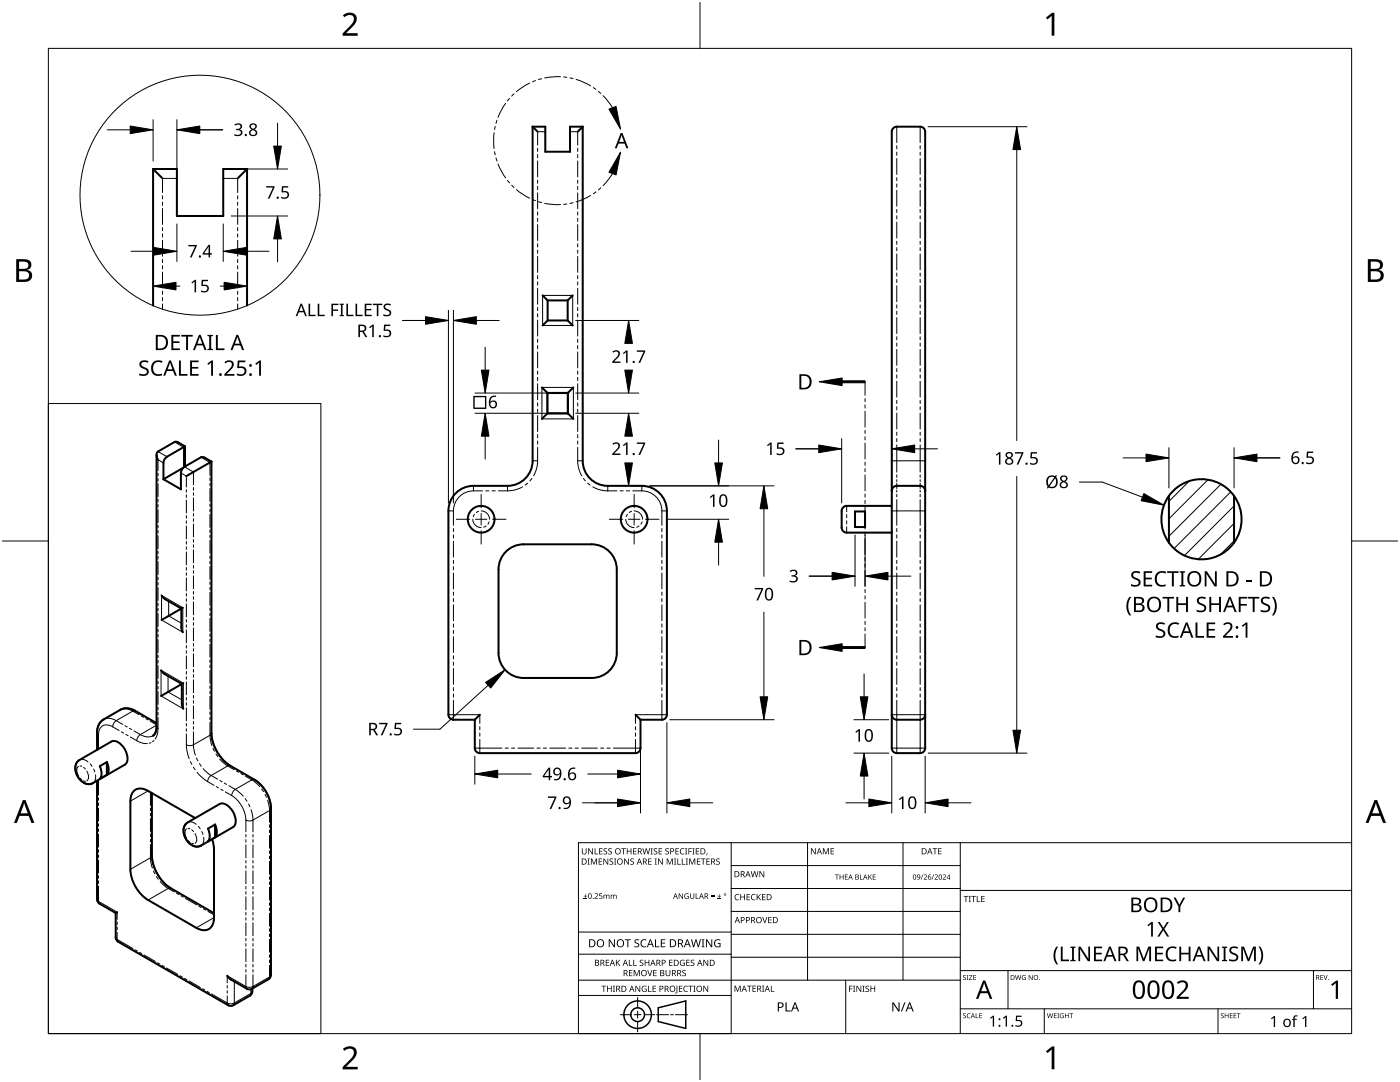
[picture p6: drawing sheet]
<svg xmlns="http://www.w3.org/2000/svg" width="279mm" height="216mm" viewBox="0 0 279 216" stroke-linecap="round" stroke-linejoin="round" font-family="sans-serif">
<g fill="none" stroke="#000" stroke-width=".4">
<path d="M30.6 33.7l1.8 1.9M30.6 33.7h4.7v9.4h9.3v-9.4h4.7M30.6 33.7v27.3M49.3 33.7v27.3M49.3 33.7l-1.9 1.9M106.3 25.3v66.6a5 5 0 0 1-5 5h-6.8a5 5 0 0 0-5 5v40.7a1 1 0 0 0 1 1h4.3M106.3 25.3l1 1M106.3 25.3h2.5v5h5v-5h2.5M116.3 25.3v66.6a5 5 0 0 0 5 5h6.8a5 5 0 0 1 5 5v40.7a1 1 0 0 1-1 1h-4.3M116.3 25.3l-1 1M178.3 25.6l.7-.3h4.6a1 1 0 0 1 1 1v123a1 1 0 0 1-1 1h-4.6a1 1 0 0 1-1-1v-123zM108.3 58.9l1 1"/>
<path d="M109.3 59.9v4M109.3 59.9h4M113.3 59.9v4M114.3 58.9l-1 1M108.2 77.3l1.1 1.1M109.3 78.4v4.1M109.3 78.4h4M109.3 63.9l-1 1M109.3 63.9h4M113.3 63.9l1 1M113.3 78.4v4.1M114.4 77.3l-1.1 1.1"/>
<path d="M31.2 90.7v54.4a1.97 1.97 0 0 1-.7 1.7M36.6 93.3l-4 2.3M36.9 89.1l-3.6 2-.5 .6-.2 .7v3.2M36.9 89.1l-1.4-.8-.5-.2-3.5 2a1.17 1.17 0 0 0 0 1.6M36.9 89.1v4M42.2 92.1v54.9l.4 1.3 .5 1.3 .7 1.2 .9 1 1.1 .9 5 2.9a7.2 7.2 0 0 1 3.3 5.7l-.1 33.5-.4 .6-3.3 1.9-.5 .1-.5-.1-3.2-1.9-.8-.7M42.2 92.1l-1.4-.8-.5-.1-3.7 2.1-.5 .8v3.5l-3.5-2M42.2 92.1l-5 2.9M109.3 82.5l-1.1 1.1M109.3 82.5h4M113.3 82.5l1.1 1.1M178 97.9a1 1 0 0 1 1-1h4.6a1 1 0 0 1 1 1"/>
<path d="M233.3 98.9v9.4M233.3 98.9a8 8 0 0 1 13 0M233.3 98.9a8 8 0 0 0 0 9.4M246.3 98.9a8 8 0 0 1 0 9.4M246.3 98.9v9.4M32.2 118.8l.8 .8 3.2 1.8M101.3 109.8a5 5 0 0 1 3.2-1.2h13.6a5 5 0 0 1 5 5v16.7a5 5 0 0 1-5 5h-13.6a5 5 0 0 1-5-5v-16.7a5 5 0 0 1 1.8-3.8zM170.6 102.1h2v3.1h-2zM178 100.9h-9a1 1 0 0 0-1 1v3.4a1 1 0 0 0 1 1h9M233.3 108.3a8 8 0 0 0 13 0M32.1 133.7l.8 .8 3.4 2v4l.3 .9M36.2 121.4v3.8l.3 1"/>
<path d="M36.2 121.4l-4 2.3M36.5 121.3l-.3 .1M36.6 136.3l-4.5 2.6M15.6 151.9l6.6-3.9a2.35 2.35 0 0 1 2.7 1.5 2.35 2.35 0 0 1 0 3.1l-6.4 3.7a2.5 2.5 0 0 1-3.2-1.9 2.33 2.33 0 0 1 .3-2.5zM19.4 155.8v23.9l.5 .6 3.2 1.9M21.3 152.1l.2 .5a2.19 2.19 0 0 1-.2 2M21.3 152.1l-1.4 .8 .2 .5a2.19 2.19 0 0 1-.2 2l1.4-.8M21.3 152.1v2.5M24.4 141.5l-3.7 2.1a2.95 2.95 0 0 0-1.3 2.6v3.4M24.4 141.5a3.2 3.2 0 0 1 2.6 .3l4.2 2.5M30.3 158.3v12.8l.3 1.5 .6 1.4 1.1 1.7 1.4 1.3 9 5.2M94.8 143.6v5.7a1 1 0 0 0 1 1h31a1 1 0 0 0 1-1v-5.7"/>
<path d="M95.8 142.6l-1 1M126.8 142.6l1 1M184.6 142.6a1 1 0 0 1-1 1h-4.6a1 1 0 0 1-1-1M37.1 164.4l6.7-4a2.35 2.35 0 0 1 2.7 1.6 2.35 2.35 0 0 1 0 3.1l-6.4 3.6a2.5 2.5 0 0 1-3.2-1.8 2.33 2.33 0 0 1 .2-2.5zM39 163.2l-9.4-5.4a2.15 2.15 0 0 0-2.5-.2 2.15 2.15 0 0 0-1.1 2.3v13.6a7.8 7.8 0 0 0 3.6 6.1l9.6 5.5a2.15 2.15 0 0 0 2.5 .3 2.15 2.15 0 0 0 1-2.3v-13.6l-.4-2M42.9 164.5l-1.4 .9 .2 .5a2.19 2.19 0 0 1-.2 2l1.4-.8M42.9 164.5v2.6M42.9 164.5l.2 .5a2.19 2.19 0 0 1-.2 2.1M23.1 182.2v4.8l.1 .5 .4 .4 22.2 12.8 .8-.1 3.5-2.1a1.41 1.41 0 0 0 .3-1.2M23.4 182l-.3 .2"/>
<circle cx="96" cy="103.6" r="2.67"/>
<circle cx="126.6" cy="103.6" r="2.67"/>
</g>
<g fill="none" stroke="#000" stroke-width=".2">
<path d="M32.4 39.1v.6M35.3 35.6h-2.9v2.8M44.6 35.6h2.8v2.8M47.4 39.1v.6M107.3 29.6v.6M107.3 30.9v.6M107.3 32.1v3.2M107.3 35.9v.7M107.3 37.2v.6M107.3 38.5v3.1M108.8 26.3h-1.5v2.6M113.8 26.3h1.5v2.6"/>
<path d="M115.3 29.6v.6M115.3 30.9v.6M115.3 32.1v3.2M115.3 35.9v.7M115.3 37.2v.6M115.3 38.5v3.1M179 25.3v3.1M179 29.1v.6M179 30.4v.6M179 31.6v3.2M179 35.4v.7M179 36.7v.6"/>
<path d="M179 38v3.1M183.6 25.3v3.1M183.6 29.1v.6M183.6 30.4v.6M183.6 31.6v3.2M183.6 35.4v.7M183.6 36.7v.6M183.6 38v3.1M32.4 40.3v.7M32.4 41.6v3.2M32.4 45.4v.6M32.4 46.7v.6"/>
<path d="M32.4 47.9v3.2M32.4 51.8v.6M32.4 53v.7M32.4 54.3v3.2M32.4 58.1v.6M32.4 59.4v.6M47.4 40.3v.7M47.4 41.6v3.2M47.4 45.4v.6M47.4 46.7v.6M47.4 47.9v3.2M47.4 51.8v.6"/>
<path d="M47.4 53v.7M47.4 54.3v3.2M47.4 58.1v.6M47.4 59.4v.6M107.3 42.3v.6M107.3 43.6v.6M107.3 44.8v3.2M107.3 48.6v.7M107.3 49.9v.6M107.3 51.2v3.1M107.3 55v.6M107.3 56.3v.6"/>
<path d="M107.3 57.5v3.2M108.3 58.9h6v6h-6zM115.3 42.3v.6M115.3 43.6v.6M115.3 44.8v3.2M115.3 48.6v.7M115.3 49.9v.6M115.3 51.2v3.1M115.3 55v.6M115.3 56.3v.6M115.3 57.5v3.2M179 41.8v.6"/>
<path d="M179 43.1v.6M179 44.3v3.2M179 48.1v.7M179 49.4v.6M179 50.7v3.1M179 54.5v.6M179 55.8v.6M179 57v3.2M183.6 41.8v.6M183.6 43.1v.6M183.6 44.3v3.2M183.6 48.1v.7"/>
<path d="M183.6 49.4v.6M183.6 50.7v3.1M183.6 54.5v.6M183.6 55.8v.6M183.6 57v3.2M32.4 60.6v1.1M47.4 60.6v1.1M107.3 61.3v.7M107.3 62.6v.6M107.3 63.9v3.1M107.3 67.7v.6M107.3 69v.6"/>
<path d="M107.3 70.2v3.2M107.3 74v.7M107.3 75.3v.6M107.3 76.6v3.1M108.2 77.3h6.2v6.3h-6.2zM109.2 78.3h4.2v4.3h-4.2zM109.3 78.4h4v4.1h-4zM115.3 61.3v.7M115.3 62.6v.6M115.3 63.9v3.1M115.3 67.7v.6M115.3 69v.6"/>
<path d="M115.3 70.2v3.2M115.3 74v.7M115.3 75.3v.6M115.3 76.6v3.1M179 60.8v.7M179 62.1v.6M179 63.4v3.1M179 67.2v.6M179 68.5v.6M179 69.7v3.2M179 73.5v.7M179 74.8v.6"/>
<path d="M179 76.1v3.1M179 79.9v.6M183.6 60.8v.7M183.6 62.1v.6M183.6 63.4v3.1M183.6 67.2v.6M183.6 68.5v.6M183.6 69.7v3.2M183.6 73.5v.7M183.6 74.8v.6M183.6 76.1v3.1M183.6 79.9v.6"/>
<path d="M31.5 94.4v.6M31.5 95.5v.5M31.5 96.5v2.6M31.5 99.6v.5M31.5 90.1l1.8 1M32.6 92.4l-1.1-.7v2.2M34.8 88.2l1.8 1v4.1M36.1 94.4l1.1 .6v2.2M36.8 93.1l1.8 1.1v2.6M37.2 97.7v.5M37.2 98.7v.6M37.2 99.8v2.6"/>
<path d="M38.6 97.3v.5M38.6 98.3v.5M38.6 99.4v2.6M40.1 91.2l1.8 1.1v2.6M41.9 95.4v.5M41.9 96.4v.5M41.9 97.5v2.6M94.5 97.9a4 4 0 0 0-4 4M94.5 97.9h1.8M94.5 96.9v1M96.9 97.9h.7M98.2 97.9h.6"/>
<path d="M99.5 97.9h1.8M101.3 96.9v1M104.3 97.2l-1.5 .5-1.5 .2M105.3 96.4l-.5 .4M106.2 95.5l-.4 .5M106.3 91.9h1M107.3 91.9l-.2 1.6-.6 1.4M107.3 80.4v.6M107.3 81.7v.6M107.3 82.9v3.2M107.3 86.7v.7M107.3 88v.6"/>
<path d="M107.3 89.3v2.6M115.3 91.9h1M115.3 80.4v.6M115.3 81.7v.6M115.3 82.9v3.2M115.3 86.7v.7M115.3 88v.6M115.3 89.3v2.6M115.3 91.9l.2 1.6 .6 1.4M116.4 95.5l.4 .5M117.3 96.4l.5 .4M118.3 97.2l1.4 .5 1.6 .2"/>
<path d="M121.3 97.9h1.8M121.3 96.9v1M123.7 97.9h.7M125 97.9h.6M126.3 97.9h1.8M128.1 97.9a4 4 0 0 1 4 4M128.1 96.9v1M178 91.9h6.6M179 81.2v.6M179 82.4v3.2M179 86.2v.7M179 87.5v.6"/>
<path d="M179 88.8v5.4M179 94.7v.5M179 95.7v.4M179 96.4v1.1M179 97.8v.4M179 98.6v.5M179 99.7v5.1M183.6 81.2v.6M183.6 82.4v3.2M183.6 86.2v.7M183.6 87.5v.6M183.6 88.8v5.4"/>
<path d="M183.6 94.7v.5M183.6 95.7v.4M183.6 96.4v1.1M183.6 97.8v.4M183.6 98.6v.5M183.6 99.7v5.1M31.5 100.7v.5M31.5 101.7v2.6M31.5 104.8v.5M31.5 105.8v.6M31.5 106.9v2.6M31.5 110v.5"/>
<path d="M31.5 111v.5M31.5 112.1v2.6M31.5 115.2v.5M31.5 116.2v.5M31.5 117.2v2.6M32.2 118.8l4.3 2.5v4.9l-4.3-2.5zM33.7 120v2.9l2.5 1.5M37.2 102.9v.5M37.2 103.9v.5M37.2 105v2.5M37.2 108.1v.5M37.2 109.1v.5"/>
<path d="M37.2 110.1v2.6M37.2 113.3v.5M37.2 114.3v.5M37.2 115.3v2.6M37.2 118.4v.6M37.2 119.5v.5M38.6 102.5v.5M38.6 103.5v.5M38.6 104.5v2.6M38.6 107.7v.5M38.6 108.7v.5M38.6 109.7v2.6"/>
<path d="M38.6 112.8v.6M38.6 113.9v.5M38.6 114.9v2.6M38.6 118v.5M38.6 119.1v.5M41.9 100.6v.5M41.9 101.6v.5M41.9 102.6v2.6M41.9 105.8v.5M41.9 106.8v.5M41.9 107.8v2.6M41.9 110.9v.6"/>
<path d="M41.9 112v.5M41.9 113v2.6M41.9 116.1v.5M41.9 117.2v.5M41.9 118.2v2.6M89.5 101.9h1M90.5 101.9v2.9M90.5 105.5v.6M90.5 106.7v.7M90.5 108v3.2M90.5 111.8v.6M90.5 113.1v.6"/>
<path d="M90.5 114.3v3.2M90.5 118.2v.6M90.5 119.4v.7M94.4 103.6a1.67 1.67 0 0 0 1.6 1.7M94.7 102.6l-.3 .5M95.5 102l-.5 .3M96 101.9a1.67 1.67 0 0 1 1.7 1.7M97 105l-.5 .2M97.6 104.1l-.2 .5M124.9 103.6a1.67 1.67 0 0 0 1.7 1.7M125.2 102.6l-.2 .5M126 102l-.4 .3"/>
<path d="M126.6 101.9a1.67 1.67 0 0 1 1.6 1.7M127.5 105l-.4 .2M128.1 104.1l-.2 .5M132.1 101.9h1M132.1 101.9v2.9M132.1 105.5v.6M132.1 106.7v.7M132.1 108v3.2M132.1 111.8v.6M132.1 113.1v.6M132.1 114.3v3.2M132.1 118.2v.6"/>
<path d="M132.1 119.4v.7M169 100.9v1.2M169 102.7v.6M169 103.9v.6M169 105.1v1.2M178 101.9h6.6M179 105.5v.6M179 106.7v.7M179 108v3.2M179 111.8v.6M179 113.1v.6M179 114.3v3.2"/>
<path d="M179 118.2v.6M179 119.4v.7M183.6 105.5v.6M183.6 106.7v.7M183.6 108v3.2M183.6 111.8v.6M183.6 113.1v.6M183.6 114.3v3.2M183.6 118.2v.6M183.6 119.4v.7M31.5 120.4v.5M31.5 121.4v.5"/>
<path d="M31.5 122.4v2.6M31.5 125.5v.6M31.5 126.6v.5M31.5 127.6v2.6M31.5 130.7v.5M31.5 131.8v.5M31.5 132.8v2.6M31.5 135.9v.5M31.5 136.9v.6M31.5 138v2.6M32.1 133.7l4.5 2.6v5.1l-4.5-2.5zM33.5 134.9v3.2l2.8 1.6"/>
<path d="M37.2 120.5v2.6M37.2 123.6v.5M37.2 124.7v.5M37.2 125.7v2.6M37.2 128.8v.5M37.2 129.8v.6M37.2 130.9v2.6M37.2 134v.5M37.2 135v.5M37.2 136.1v2.6M37.2 139.2v.5M38.6 120.1v2.6"/>
<path d="M38.6 123.2v.5M38.6 124.3v.5M38.6 125.3v2.6M38.6 128.4v.5M38.6 129.4v.6M38.6 130.5v2.6M38.6 133.6v.5M38.6 134.6v.5M38.6 135.7v2.5M38.6 138.8v.5M38.6 139.8v.5M41.9 121.3v.5"/>
<path d="M41.9 122.3v.6M41.9 123.4v2.6M41.9 126.5v.5M41.9 127.5v.5M41.9 128.6v2.6M41.9 131.7v.5M41.9 132.7v.5M41.9 133.8v2.5M41.9 136.9v.5M41.9 137.9v.5M41.9 138.9v2.6M90.5 120.7v3.2"/>
<path d="M90.5 124.5v.6M90.5 125.8v.6M90.5 127v3.2M90.5 130.9v.6M90.5 132.1v.7M90.5 133.4v3.2M90.5 137.2v.6M90.5 138.5v.6M90.5 139.7v3.9M132.1 120.7v3.2M132.1 124.5v.6M132.1 125.8v.6"/>
<path d="M132.1 127v3.2M132.1 130.9v.6M132.1 132.1v.7M132.1 133.4v3.2M132.1 137.2v.6M132.1 138.5v.6M132.1 139.7v3.9M179 120.7v3.2M179 124.5v.6M179 125.8v.6M179 127v3.2M179 130.9v.6"/>
<path d="M179 132.1v.7M179 133.4v3.2M179 137.2v.6M179 138.5v.6M179 139.7v10.6M183.6 120.7v3.2M183.6 124.5v.6M183.6 125.8v.6M183.6 127v3.2M183.6 130.9v.6M183.6 132.1v.7M183.6 133.4v3.2"/>
<path d="M183.6 137.2v.6M183.6 138.5v.6M183.6 139.7v10.6M15.7 152.9a1.38 1.38 0 0 0 0 1.9M15.9 151.6a1.48 1.48 0 0 1 1.7 .4M16 152.8l.3 .1M16 155.3l.3 .3M16.7 155.8l.3 .1M16.7 153.1l.3 .4M17.3 153.9a1.56 1.56 0 0 1 0 1.9M18 152.4l.4 .5M18.7 153.5l.2 .5"/>
<path d="M19.1 154.6a1.63 1.63 0 0 1-.6 1.7M19.4 146.2l.3 .5M19.7 146.7v2.8M19.7 155.6v3.1M19.7 159.2v.5M20.7 143.5a2.42 2.42 0 0 1 2.5 .3M22.5 145a1.72 1.72 0 0 0-2-.2 1.72 1.72 0 0 0-.8 1.9M22.5 145l1.3 .8M23.2 143.8l1.3 .7M23.2 143.8l-.5 .5-.2 .7M24 141.6a2.41 2.41 0 0 1 2.5 .3M24.2 146l.5 .3"/>
<path d="M24.9 144.8l.5 .3M25.1 146.5l.5 .3M25.8 145.3l.5 .3M26 147.1l1.3 .7M26.5 141.9l1.2 .7M26.5 141.9l-3.3 1.9M26.7 145.8l1.3 .8M27 141.8l-.5 .1M27.3 147.8l1.3 .5 .8 .1M28 146.6a2.41 2.41 0 0 0 2.5 .2M28 146.6l-.5 .5-.2 .7M28.2 142.9l.4 .2"/>
<path d="M29.1 143.4l.4 .3M29.6 157.8l-3.6 2.1M30 143.9l1.2 .7M30 158.1v2.6M30.1 148.2l-.3 .1M30.7 147.8l-.3 .2M31.2 144.7l-3.2 1.9M31.2 144.9l.3 .4M31.5 145.3l-.1 1-.4 1.2M31.5 141.1v.5M31.5 142.1v.6M31.5 143.2v2.1"/>
<path d="M37.2 148.6l.1 1.4 .5 1.4M37.2 140.2v.5M37.2 141.3v2.5M37.2 144.4v.5M37.2 145.4v.5M37.2 146.4v2.2M38 152l.3 .5M38.6 153.1l.3 .5M38.6 148.6l.4 2.1M38.6 148.6l-.7 .2-.7-.2M38.6 140.8v2.6M38.6 144v.5"/>
<path d="M38.6 145v.5M38.6 146v2.6M39.2 151.3l.3 .5M39.3 154.1l1 1.1 1.1 .8M39.8 152.4l.4 .5M40.5 153.4l1.6 1.3M41.4 156l1.3 .7M41.9 146.7l-3.3 1.9M41.9 142v.6M41.9 143.1v.5M41.9 144.1v2.6M41.9 146.7l.4 2.1"/>
<path d="M42.1 154.7l-.5 .6-.2 .7M42.1 154.7l1.3 .8M42.2 146.3l-.3 .4M42.5 149.3l.3 .6M43.1 150.5l.4 .5M43.2 157l.4 .2M43.8 151.5l1.6 1.3M43.9 155.7l.4 .3M44.1 157.5l.4 .2M44.8 156.3l.4 .2M45 158l1.2 .7M45.4 152.8l1.3 .8"/>
<path d="M45.4 152.8l-3.3 1.9M45.7 156.8l1.3 .7M45.9 152.8h-.5M46.2 158.7a6.3 6.3 0 0 1 2.9 4.9M47 157.5l-.5 .5-.3 .7M47 157.5l1.5 1.4M47.2 153.8l.4 .3M48.1 154.4l.4 .2M48.9 159.4l.4 .5M49 154.9l1.3 .7M50.3 155.6l-3.3 1.9M50.3 155.6l1.5 1.4"/>
<path d="M50.8 155.6h-.5M52.2 157.5l.4 .5M52.9 158.5l.3 .6M53.4 159.7l.4 2M89.5 142.6h6.3v1.8M94.8 149.3h5.4M95.8 145v.6M95.8 146.3v.6M95.8 147.5v2.8M100.8 149.3h.6M102.1 149.3h.6M103.4 149.3h3.1"/>
<path d="M107.2 149.3h.6M108.4 149.3h.7M109.7 149.3h3.2M113.5 149.3h.6M114.8 149.3h.6M116.1 149.3h3.1M119.9 149.3h.6M121.1 149.3h.7M122.4 149.3h5.4M126.8 145v.6M126.8 146.3v.6M126.8 147.5v2.8"/>
<path d="M133.1 142.6h-6.3v1.8M178 149.3h6.6M178 142.6h6.6M19.4 179.5l.3 .4M19.7 179.9l.2 .4M19.7 179.9l3.7 2.1v1.4M19.7 160.2v.5M19.7 161.3v2.5M19.7 164.4v.5M19.7 165.4v.5M19.7 166.4v2.6M19.7 169.6v.5"/>
<path d="M19.7 170.6v.5M19.7 171.6v2.6M19.7 174.7v.6M19.7 175.8v.5M19.7 176.8v3.1M30 171.2l.4 2M30 161.2v.6M30 162.3v.5M30 163.3v2.6M30 166.4v.6M30 167.5v.5M30 168.5v2.7"/>
<path d="M30 171.2l-4 2.3M30.3 170.7l-.3 .5M30.6 173.8l.3 .6M31.2 174.9l.4 .5M32 175.9l1.6 1.4M33.6 177.3l1.2 .7M33.6 177.3l-4 2.3M34.1 177.2l-.5 .1M35.2 178.2l.5 .3M36.1 178.7l.5 .3M37 179.3l2.3 1.3M37.3 165.4a1.38 1.38 0 0 0 0 1.9"/>
<path d="M37.5 164.1a1.48 1.48 0 0 1 1.7 .4M37.6 165.3l.3 .1M37.6 167.7l.3 .4M38.3 165.6l.3 .3M38.3 168.3h.3M38.9 166.3a1.56 1.56 0 0 1 0 2M39.6 164.9l.4 .5M40.3 165.9l.2 .6M40.6 167.1a1.63 1.63 0 0 1-.5 1.6M49.1 163.6v2.4M49.1 166.5v.5M49.1 167.5v.6"/>
<path d="M49.1 168.6v2.6M49.1 171.7v.5M49.1 172.7v.5M49.1 173.8v2.6M49.1 176.9v.5M49.1 177.9v.5M49.1 178.9v2.6M49.6 160.4l.3 .6M50.1 161.6l.4 2M50.5 163.6l-.7 .2-.7-.2M50.5 163.6v2.4M50.5 166.5v.5"/>
<path d="M50.5 167.5v.6M50.5 168.6v2.6M50.5 171.7v.5M50.5 172.7v.5M50.5 173.8v2.6M50.5 176.9v.5M50.5 177.9v.5M50.5 178.9v2.6M53.8 161.7l-3.3 1.9M53.8 161.7v2.4M53.8 164.6v.5M53.8 165.6v.6"/>
<path d="M53.8 166.7v2.6M53.8 169.8v.5M53.8 170.8v.5M53.8 171.9v2.5M53.8 175v.5M53.8 176v.5M53.8 177v2.6M54.1 161.3l-.3 .4M23.1 187l.3 .5M23.4 187.5l.2 .4M23.4 184v.5M23.4 185v.5"/>
<path d="M23.4 186v1.5M23.4 187.5l3.1 1.8M27 189.5l.4 .3M27.9 190l.4 .3M28.8 190.6l2.2 1.3M31.4 192.1l.5 .3M32.3 192.6l.5 .3M33.2 193.1l2.3 1.3M35.9 194.7l.5 .3M36.8 195.2l.5 .3M37.7 195.7l2.3 1.3M39.7 180.8l.5 .3"/>
<path d="M40.4 197.3l.5 .3M40.6 181.3l.5 .3M41.3 197.8l.5 .3M41.5 181.9l1.2 .7M42.2 198.3l3.1 1.8M42.7 183.1l-3.5 2M45.3 196.1v-1.4l3.8 2.1M45.3 196.6v.6M45.3 197.7v.5M45.3 198.7v1.4M46.8 195.8v4.3M49.1 196.8l.2 .5"/>
<path d="M49.1 182.1v.5M49.1 183.1v.5M49.1 184.1v2.6M49.1 187.2v.6M49.1 188.3v.5M49.1 189.3v2.6M49.1 192.4v.5M49.1 193.5v.5M49.1 194.5v2.3M50.1 198.2l-.2 .5M50.1 197.4v.8M50.1 198.2l-3.3 1.9"/>
<path d="M50.4 197.8l-.3 .4M50.5 196.8l-.2 .5M50.5 196.8l-.7 .2-.7-.2M50.5 182.1v.5M50.5 183.1v.5M50.5 184.1v2.6M50.5 187.2v.6M50.5 188.3v.5M50.5 189.3v2.6M50.5 192.4v.5M50.5 193.5v.5M50.5 194.5v2.3"/>
<path d="M53.8 194.9l-.2 .5M53.8 194.9l-3.3 1.9M53.8 180.2v.5M53.8 181.2v.5M53.8 182.2v2.6M53.8 185.3v.6M53.8 186.4v.5M53.8 187.4v2.6M53.8 190.5v.5M53.8 191.6v.5M53.8 192.6v2.3M54.1 194.5l-.3 .4"/>
<path d="M45.3 200.1l.3 .5M45.3 200.1l.8 .2 .7-.2M46.8 200.1l-.2 .5"/>
</g>
<circle cx="39.9" cy="39" r="23.9" fill="none" stroke="#000" stroke-width=".2"/>
<path d="M237.3 96l-4 4M241.1 95.7l-7.8 7.8M243.7 96.6l-10.4 10.4M245.6 98.1l-11.3 11.3M246.3 101l-9.9 9.8M246.3 104.4l-7.1 7.2M246.3 107.9l-2.7 2.7" fill="none" stroke="#000" stroke-width=".2"/>
<path d="M9.7 9.7h260v196.5h-260z" fill="none" stroke="#000" stroke-width=".2"/>
<path d="M139.7 .5v9.2M.5 108h9.2M269.7 108h9.2M139.7 206.2v9.2" fill="none" stroke="#000" stroke-width=".2"/>
<g fill="#000">
<path d="M68.4 3.1a1.64 1.64 0 0 1 2.8 .4 2.52 2.52 0 0 1-1.2 2.2l-.9 .9h2.3v.5h-3v-.4l1.2-1.2a1.95 1.95 0 0 0 .9-2.2 1.23 1.23 0 0 0-1.8 .1zM208.7 3.5l1.3-.9h.4v4.5h-.5v-4l-.9 .8zM68.4 209.3a1.64 1.64 0 0 1 2.8 .4 2.52 2.52 0 0 1-1.2 2.2l-.9 1h2.3v.5h-3v-.5l1.2-1.2a1.95 1.95 0 0 0 .9-2.1 1.23 1.23 0 0 0-1.8 .1zM208.7 209.8l1.3-1h.4v4.6h-.5v-4l-.9 .7z"/>
<path d="M3.2 51.7h1.3a1.28 1.28 0 0 1 1.7 1.3 1.04 1.04 0 0 1-.8 .9 1.23 1.23 0 0 1 1 1.5 1.23 1.23 0 0 1-1.6 .9h-1.6zM3.8 54.1v1.7h.9a.86 .86 0 0 0 1.1-.9 .86 .86 0 0 0-1.1-.8zM3.8 52.2v1.4h.8a.78 .78 0 0 0 1.1-.7 .78 .78 0 0 0-1.1-.7z"/>
<path d="M273 51.7h1.3a1.28 1.28 0 0 1 1.7 1.3 1.04 1.04 0 0 1-.9 .9 1.23 1.23 0 0 1 1 1.5 1.23 1.23 0 0 1-1.5 .9h-1.6zM273.6 54.1v1.7h.9a.86 .86 0 0 0 1.1-.9 .86 .86 0 0 0-1.2-.8zM273.6 52.2v1.4h.8a.78 .78 0 0 0 1-.7 .78 .78 0 0 0-1.1-.7z"/>
<path d="M4.6 159.6h.5l1.8 4.6h-.6l-.6-1.4h-1.8l-.5 1.4h-.6zM4.8 160.2l-.7 2.1h1.4z"/>
<path d="M274.3 159.6h.5l1.8 4.6h-.6l-.5-1.4h-1.8l-.6 1.4h-.6zM274.6 160.2l-.7 2.1h1.4z"/>
</g>
<g fill="none" stroke="#000" stroke-width=".2">
<path d="M145.9 168.1v38.1h-30.5v-38.1h154.3M145.9 172.7h45.7M145.9 177.3h45.7M161.2 168.1v27.5M180.2 168.1v27.5M191.6 168.1v38.1M191.6 177.7h78.1M115.4 198.6h30.5M115.4 195.6h76.2M115.4 190.4h30.5M115.4 186h30.5M127.3 199v2.1"/>
<path d="M145.9 181.9h45.7M145.9 186.4h45.7M145.9 191h45.7M168.8 195.6v10.6M191.6 193.7h78.1M201.2 193.7v7.6M262.1 193.7v7.6M123.8 202.5h2.1M126.6 202.5h1.3M127.3 201.8v1.4M127.3 203.8v2.1M128.6 202.5h2.1"/>
<path d="M131 202.5h2.4M133.8 202.5h.6M134.8 202.5h2.4M191.6 201.3h78.1M208.4 201.3v4.9M243.1 201.3v4.9"/>
</g>
<g fill="#000">
<path d="M116.5 179.2h.7v.2h-.7zM116.8 178.4h.1v.4h.3v.1h-.3v.3h-.1v-.3h-.3v-.1h.3zM116.1 169.3h.2v.8a.32 .32 0 0 0 .3 .3 .32 .32 0 0 0 .3-.3v-.8h.2v.8a.47 .47 0 0 1-.5 .4 .47 .47 0 0 1-.5-.5zM117.3 171.3h.4l-.1 .1v1l.1 .1h-.4l.1-.1v-1zM117.4 169.3h.2l.6 1v-1h.1v1.2h-.1l-.7-1v1h-.1zM117.9 171.3h.3l.3 1 .4-1h.2v1.2h-.1v-1l-.4 1h-.1l-.4-1v1h-.2zM118.7 169.3h.1v1h.6v.2h-.7zM118.7 178.4a.39 .39 0 0 1 .6 0 .39 .39 0 0 1-.3 .6l-.2 .2h.6v.2h-.8l.3-.4a.29 .29 0 0 0 .3-.4 .29 .29 0 0 0-.4-.2zM119.6 178.3h.6v.1h-.5v.3a.36 .36 0 0 1 .5 .2 .36 .36 0 0 1-.2 .4 .36 .36 0 0 1-.5-.1 .28 .28 0 0 0 .5 .1 .28 .28 0 0 0-.1-.5h-.3zM119.5 171.3h.7v.1h-.6v.4h.5v.2h-.5v.4h.6v.1h-.7zM119.6 169.3h.6v.1h-.5v.4h.5v.1h-.5v.4h.5v.2h-.6zM120.5 169.4l.4-.1h.3l-.1 .1a.25 .25 0 0 0-.4-.1 .25 .25 0 0 0 0 .4 .4 .4 0 0 1 .5 .3 .4 .4 0 0 1-.3 .5 .4 .4 0 0 1-.5-.2h.2a.27 .27 0 0 0 .4-.1 .27 .27 0 0 0-.3-.3l-.2-.2z"/>
<path d="M120.4 171.3h.2l.6 1v-1h.2v1.2h-.2l-.6-1v1h-.2zM120.5 178.5l.6 .2a.3 .3 0 0 1 .3-.2 .3 .3 0 0 1 .2 .3v.6h-.1v-.6a.2 .2 0 0 0-.2-.2 .2 .2 0 0 0-.2 .3v.5h-.1v-.6a.21 .21 0 0 0-.3-.2 .21 .21 0 0 0-.1 .3v.5h-.1zM121.4 169.4l.5-.1h.2v.1a.25 .25 0 0 0-.4-.1 .25 .25 0 0 0 0 .4 .4 .4 0 0 1 .4 .3 .4 .4 0 0 1-.2 .5 .4 .4 0 0 1-.5-.2h.1a.27 .27 0 0 0 .5-.1 .27 .27 0 0 0-.4-.3l-.2-.2zM121.7 171.4l.4-.1 .3 .1-.1 .1a.25 .25 0 0 0-.4-.1 .25 .25 0 0 0 0 .4 .4 .4 0 0 1 .5 .3 .4 .4 0 0 1-.3 .5 .4 .4 0 0 1-.5-.3l.2 .1a.27 .27 0 0 0 .4-.2 .27 .27 0 0 0-.3-.3l-.2-.2zM121.9 178.5l.6 .2a.3 .3 0 0 1 .3-.2 .3 .3 0 0 1 .3 .3v.6h-.2v-.6a.2 .2 0 0 0-.2-.2 .2 .2 0 0 0-.2 .3v.5h-.1v-.6a.21 .21 0 0 0-.3-.2 .21 .21 0 0 0-.1 .3v.5h-.1zM122.5 171.3h.5l-.2 .1v1l.2 .1h-.5l.2-.1v-1zM124 169.3h.9v.1h-.4v1.1h-.1v-1.1h-.4zM124.6 171.3h.1l.7 1v-1h.1v1.2h-.2l-.6-1v1h-.1zM125.1 169.3h.1v.5h.7v-.5h.1v1.2h-.1v-.6h-.7v.6h-.1zM125.8 171.4l.5-.1 .2 .1v.1a.25 .25 0 0 0-.4-.1 .25 .25 0 0 0 0 .4 .4 .4 0 0 1 .4 .3 .4 .4 0 0 1-.2 .5 .4 .4 0 0 1-.5-.3l.1 .1a.27 .27 0 0 0 .5-.2 .27 .27 0 0 0-.4-.3l-.2-.2zM126.4 169.3h.6v.1h-.5v.4h.5v.1h-.5v.4h.5v.2h-.6zM128.2 169.3h.2l.2 1 .3-1h.2l.2 1 .3-1h.1l-.3 1.2h-.1l-.3-1.1-.3 1.1h-.2z"/>
<path d="M129.4 171.3h.6v.1h-.5v.4h.5v.2h-.5v.4h.5v.1h-.6zM129.8 169.3h.5l-.2 .1v1l.2 .1h-.5l.2-.1v-1zM130.7 171.3h.4l-.1 .1v1l.1 .1h-.4l.1-.1v-1zM130.5 169.4l.4-.1h.3l-.1 .1a.25 .25 0 0 0-.4-.1 .25 .25 0 0 0 0 .4 .4 .4 0 0 1 .5 .3 .4 .4 0 0 1-.3 .5 .4 .4 0 0 1-.5-.2h.2a.27 .27 0 0 0 .4-.1 .27 .27 0 0 0-.3-.3l-.2-.2zM131.4 169.3h.7v.1h-.5v.4h.5v.1h-.5v.4h.5v.2h-.7zM131.3 171.3h.2l.7 1-.1-1h.2v1.2h-.2l-.6-1v1h-.2zM132.8 169.4l.4-.1h.3l-.1 .1a.25 .25 0 0 0-.3-.1 .25 .25 0 0 0 0 .4 .4 .4 0 0 1 .4 .3 .4 .4 0 0 1-.3 .5 .4 .4 0 0 1-.4-.2h.1a.27 .27 0 0 0 .5-.1 .27 .27 0 0 0-.4-.3l-.2-.2zM133.1 171.3h.2l.4 1 .4-1h.2v1.2h-.2v-1l-.4 1h-.1l-.4-1v1h-.1zM134.5 171.3h.4l-.1 .1v1l.1 .1h-.4l.2-.1v-1zM135.2 171.3h.1v1.1h.6v.1h-.7zM134.8 169.3h.7v.1h-.6v.4h.5v.1h-.5v.4h.6v.2h-.7zM136.1 171.3h.1v1.1h.6v.1h-.7z"/>
<path d="M135.8 169.4l.5-.2 .3 .1-.1 .1a.49 .49 0 0 0-.7 .5 .49 .49 0 0 0 .8 .4 .52 .52 0 0 1-.7 .1 .52 .52 0 0 1-.2-.6zM135.4 178.3h.2l.6 .9v-.9h.1v1.1h-.1l-.6-1v1h-.2zM136.7 178.4l.4-.2 .3 .1v.1a.45 .45 0 0 0-.7 .4 .45 .45 0 0 0 .6 .4v-.3h-.2v-.1h.4v.5a.6 .6 0 0 1-.8-.1 .6 .6 0 0 1 0-.8zM136.7 169.3h.5l-.2 .1v1l.2 .1h-.5l.2-.1v-1zM136.9 171.3h.4l-.1 .1v1l.1 .1h-.4l.1-.1v-1zM137.4 169.3h.7v.1h-.6v.4h.5v.2h-.5v.5h-.1zM137.5 171.3h.3l.3 1 .4-1h.3v1.2h-.2v-1l-.4 1h-.1l-.4-1v1h-.2zM137.7 178.3h.2v.7a.28 .28 0 0 0 .2 .2 .28 .28 0 0 0 .3-.2v-.7h.2v.7a.42 .42 0 0 1-.5 .4 .42 .42 0 0 1-.4-.4zM138.2 169.3h.4l-.1 .1v1l.1 .1h-.4l.1-.1v-1zM138.8 178.3h.2v.9h.5v.2h-.7zM138.9 169.3h.6v.1h-.5v.4h.5v.1h-.5v.4h.5v.2h-.6zM139.1 171.3h.7v.1h-.6v.4h.5v.2h-.5v.4h.6v.1h-.7z"/>
<path d="M139.9 171.3h.9v.1h-.4v1.1h-.1v-1.1h-.4zM141 170.3h.2l-.3 .4zM141 171.3h.7v.1h-.6v.4h.5v.2h-.5v.4h.6v.1h-.7zM141.9 178.9h.7v.1h-.7zM141.9 178.6h.7v.1h-.7zM143.2 179.2h.7v.2h-.7zM143.5 178.4h.1v.4h.3v.1h-.3v.3h-.1v-.3h-.3v-.1h.3zM143 171.4l.4-.1 .2 .1v.1a.25 .25 0 0 0-.4-.1 .25 .25 0 0 0 0 .4 .4 .4 0 0 1 .5 .3 .4 .4 0 0 1-.3 .5 .4 .4 0 0 1-.5-.3l.2 .1a.27 .27 0 0 0 .4-.2 .27 .27 0 0 0-.3-.3l-.3-.2zM146.8 178.6l.4-.2 .3 .1v.1a.49 .49 0 0 0-.7 .4 .49 .49 0 0 0 .7 .5 .52 .52 0 0 1-.7 0 .52 .52 0 0 1-.2-.6zM147.7 178.4h.2v.5h.6v-.5h.2v1.2h-.2v-.5h-.6v.5h-.2zM149 178.4h.7v.1h-.5v.4h.4v.2h-.4v.4h.5v.1h-.7zM150 178.6l.5-.2 .3 .1-.1 .1a.49 .49 0 0 0-.7 .4 .49 .49 0 0 0 .8 .5 .52 .52 0 0 1-.7 0 .52 .52 0 0 1-.2-.6z"/>
<path d="M149.8 173.8h.2l.2 1.1 .3-1.1h.2l.3 1.1 .2-1.1h.2l-.3 1.2h-.2l-.3-1-.3 1h-.1zM151 178.4h.2v.6l.5-.6h.2l-.5 .5 .5 .7h-.2l-.4-.6-.1 .6h-.2zM151.6 173.8h.1l.7 1v-1h.1v1.2h-.2l-.6-1v1h-.1zM152.1 178.4h.7v.1h-.6v.4h.5v.2h-.5v.4h.6v.1h-.7zM161.8 169.3h.2l.7 1v-1h.1v1.2h-.2l-.6-1v1h-.2zM164.2 169.3h.2l.4 .9 .4-.9h.2v1.2h-.1v-1.1l-.4 1.1h-.1l-.4-1.1v1.1h-.2zM165.8 169.3h.6v.1h-.5v.4h.5v.1h-.5v.4h.5v.2h-.6zM166.6 174.5h.8v.1h-.3v.9h-.1v-.9h-.4zM167.6 174.5h.1v.4h.5v-.4h.1v1h-.1v-.5h-.5v.5h-.1zM168.6 174.5h.6v.1h-.4v.3h.4v.1h-.4v.4h.4v.1h-.6zM171.6 174.5h.2v.9h.4v.1h-.6zM173.3 174.5h.1v.5l.6-.5-.4 .4 .4 .6h-.1l-.4-.5-.1 .5h-.1z"/>
<path d="M174.2 174.5h.5v.1h-.4v.3h.4v.1h-.4v.4h.4v.1h-.5zM184.1 174.5h.2l-.4 1h-.1zM184.4 174.6a.37 .37 0 0 1 .6 0 .37 .37 0 0 1-.3 .6l-.2 .2h.5v.1h-.7l.3-.4a.27 .27 0 0 0 .3-.3 .27 .27 0 0 0-.4-.2zM186.3 174.5h.1l-.4 1h-.1zM186.1 169.3h.9v.1h-.3v1.1h-.2v-1.1h-.4zM186.5 174.6a.37 .37 0 0 1 .6 0 .37 .37 0 0 1-.2 .6l-.2 .2h.5v.1h-.7l.3-.4a.27 .27 0 0 0 .3-.3 .27 .27 0 0 0-.4-.2zM187.2 169.3h.7v.1h-.5v.4h.5v.1h-.5v.4h.5v.2h-.7zM188.2 174.6a.37 .37 0 0 1 .6 0 .37 .37 0 0 1-.3 .6l-.2 .2h.5v.1h-.7l.3-.4a.27 .27 0 0 0 .3-.3 .27 .27 0 0 0-.4-.2zM192.3 178.8h.9v.1h-.3v1.1h-.2v-1.1h-.4zM193.3 178.8h.5l-.2 .1v1l.2 .1h-.5l.2-.1v-1zM193.8 178.8h1v.1h-.4v1.1h-.2v-1.1h-.4zM194.9 178.8h.2v1.1h.5v.1h-.7z"/>
<path d="M195.8 178.8h.7v.1h-.5v.4h.5v.1h-.5v.5h.5v.1h-.7zM120 196.7h1v.1h-.4v1.1h-.2v-1.1h-.4zM120.9 191.5h.7v.1h-.6v.4h.5v.2h-.5v.4h.6v.1h-.7zM121.1 196.7h.2v.5h.6v-.5h.2v1.2h-.2v-.6h-.6v.6h-.2zM121.5 187.4h.2l.9 1.3v-1.3h.1v1.6h-.2l-.8-1.3v1.3h-.2zM122.3 196.7h.4l-.1 .1v1l.1 .1h-.4l.2-.1v-1zM122.9 191.5h.2v.6l.5-.6h.2l-.5 .5 .5 .7h-.2l-.4-.6-.1 .6h-.2zM124.7 187.4h1.2v.2h-.5v1.4h-.2v-1.4h-.5zM125.5 191.5h.2v1.1h.5v.1h-.7zM125.5 193.6h.7v.1h-.5v.4h.5v.1h-.5v.4h.5v.2h-.7zM126.4 191.5h.1v1.1h.6v.1h-.7zM126.5 193.6h.2l.4 1 .4-1h.2v1.2h-.2v-1.1l-.4 1.1h-.1l-.4-1.1v1.1h-.1z"/>
<path d="M126.7 187.6l.3-.2 .6 .1-.2 .1a.33 .33 0 0 0-.6 .2 .33 .33 0 0 0 .4 .4 .47 .47 0 0 1 .4 .6 .47 .47 0 0 1-.7 .2h-.3v-.2h.2a.35 .35 0 0 0 .6-.2 .35 .35 0 0 0-.5-.4l-.3-.2zM126.8 196.7h.2l.6 1v-1h.2v1.2h-.2l-.7-1 .1 1h-.2zM127.7 191.6l.4-.1 .3 .1-.1 .1a.25 .25 0 0 0-.3-.1 .25 .25 0 0 0 0 .4 .4 .4 0 0 1 .4 .3 .4 .4 0 0 1-.3 .5 .4 .4 0 0 1-.4-.3l.1 .1a.27 .27 0 0 0 .5-.2 .27 .27 0 0 0-.4-.3l-.2-.2zM128 187.6l.6-.2 .4 .1-.1 .2a.63 .63 0 0 0-.9 .5 .63 .63 0 0 0 1 .6v.2a.83 .83 0 0 1-1.1-.3 .83 .83 0 0 1 .1-1.1zM128.2 196.8l.6-.1 .2 .1v.1a.5 .5 0 0 0-.8 .4 .5 .5 0 0 0 .7 .5v-.4h-.3v-.1h.4v.6a.66 .66 0 0 1-.8-.2 .66 .66 0 0 1 0-.9zM129.2 193.6h.1l.4 1 .3-1h.2l-.4 1.2h-.2zM129.3 196.7h.2v1.1h.5v.1h-.7zM128.7 191.5h.1v.5h.6v-.5h.2v1.2h-.2v-.5h-.6v.5h-.1zM130.7 187.4h.2v1.4h.7v.2h-.9zM130.2 196.7h.7v.1h-.5v.4h.5v.1h-.5v.5h.5v.1h-.7zM130.4 193.6h.6v.1h-.5v.4h.5v.1h-.5v.4h.5v.2h-.6zM131.9 187.4h.9v.2h-.7v.5h.6v.2h-.6v.5h.7v.2h-.9z"/>
<path d="M132.8 193.6h.2v.7a.32 .32 0 0 0 .3 .4 .32 .32 0 0 0 .3-.4v-.7h.2v.7a.47 .47 0 0 1-.5 .5 .47 .47 0 0 1-.5-.5zM133.5 191.5h.7v.1h-.5v.4h.5v.2h-.5v.4h.5v.1h-.7zM135 196.7h.2v1.3l-.1 .2h-.3l-.1-.1 .3-.2zM135.5 196.7h.7v.1h-.5v.4h.4v.1h-.4v.5h.5v.1h-.7zM135.8 191.7l.5-.2 .4 .1-.1 .1a.5 .5 0 0 0-.8 .4 .5 .5 0 0 0 .7 .5v-.4h-.2v-.1h.4v.6a.66 .66 0 0 1-.9-.1 .66 .66 0 0 1 0-.9zM136.2 193.7l.4-.2 .3 .1-.1 .1a.25 .25 0 0 0-.4-.1 .25 .25 0 0 0 0 .4 .4 .4 0 0 1 .5 .3 .4 .4 0 0 1-.3 .5 .4 .4 0 0 1-.5-.2h.2a.27 .27 0 0 0 .5-.1 .27 .27 0 0 0-.4-.3l-.2-.2zM136.5 196.8l.5-.1 .3 .1-.1 .1a.49 .49 0 0 0-.7 .4 .49 .49 0 0 0 .8 .4 .52 .52 0 0 1-.7 .1 .52 .52 0 0 1-.2-.6zM137 191.5h.6v.1h-.5v.4h.5v.2h-.5v.4h.5v.1h-.6zM137.4 196.7h.9v.1h-.4v1.1h-.1v-1.1h-.4zM137.9 191.6l.4-.1 .3 .1-.1 .1a.25 .25 0 0 0-.4-.1 .25 .25 0 0 0 0 .4 .4 .4 0 0 1 .5 .3 .4 .4 0 0 1-.3 .5 .4 .4 0 0 1-.5-.3l.2 .1a.27 .27 0 0 0 .4-.2 .27 .27 0 0 0-.3-.3l-.2-.2zM138.4 196.7h.4l-.1 .1v1l.1 .1h-.4l.1-.1v-1zM137.9 187.4h.2l.3 1.4 .4-1.4h.2l.4 1.4 .3-1.4h.2l-.4 1.6h-.2l-.4-1.3-.4 1.3h-.2z"/>
<path d="M140 187.4h.6l-.2 .2v1.3l.2 .1h-.6l.2-.1v-1.3zM140.4 196.7h.1l.7 1v-1h.1v1.2h-.1l-.7-1v1h-.1zM140.4 191.5h.2l.6 1v-1h.1v1.2h-.1l-.7-1v1h-.1zM140.9 187.4h.2l.9 1.3v-1.3h.1v1.6h-.2l-.8-1.3v1.3h-.2zM142.7 187.6l.7-.2 .4 .1-.1 .2a.65 .65 0 0 0-1 .5 .65 .65 0 0 0 .9 .6v-.4h-.3v-.2h.5v.7a.86 .86 0 0 1-1.1-.1 .86 .86 0 0 1 0-1.2zM146.6 196.7h.2l.4 1 .4-1h.2v1.2h-.1v-1.1l-.4 1.1h-.2l-.4-1.1v1.1h-.1zM149.1 196.7h.9v.1h-.4v1.1h-.1v-1.1h-.4zM150.2 196.7h.7v.1h-.6v.4h.5v.1h-.5v.5h.6v.1h-.7zM152.1 183h.2l.3 1 .4-1h.1l-.4 1.2h-.1zM152.1 196.7h.4l-.1 .1v1l.1 .1h-.4l.1-.1v-1zM153.8 196.7h.2v1.1h.5v.1h-.7zM153.3 183h.7v.1h-.5v.4h.5v.1h-.5v.5h.5v.1h-.7z"/>
<path d="M169.5 196.7h.6v.1h-.5v.5h.5v.1h-.5v.5h-.1zM170.2 196.7h.5l-.2 .1v1l.2 .1h-.5l.2-.1v-1zM170.9 196.7h.2l.6 1v-1h.2v1.2h-.2l-.6-1v1h-.2zM172.1 196.7h.5l-.2 .1v1l.2 .1h-.5l.2-.1v-1zM172.8 196.8l.4-.1h.2v.2a.25 .25 0 0 0-.4-.1 .25 .25 0 0 0 0 .4 .4 .4 0 0 1 .5 .3 .4 .4 0 0 1-.3 .4 .4 .4 0 0 1-.5-.2l.2 .1a.27 .27 0 0 0 .4-.2 .27 .27 0 0 0-.3-.3l-.3-.2zM173.7 196.7h.2v.5h.6v-.5h.2v1.2h-.2v-.6h-.6v.6h-.2zM192.2 194.7l.4-.1h.2l-.1 .1a.24 .24 0 0 0-.3 0 .24 .24 0 0 0-.1 .3 .24 .24 0 0 0 .4 .1 .31 .31 0 0 1 0 .4 .31 .31 0 0 1-.5-.1 .24 .24 0 0 0 .3 .1 .24 .24 0 0 0 .1-.3l-.4-.3zM192.9 194.6h.4l-.1 .1v.7l.1 .1h-.4l.1-.1v-.7zM193.4 194.6h.6l-.5 .8h.6v.1h-.7l.5-.8h-.5zM194.2 194.6h.6v.1h-.4v.3h.4v.1h-.4v.3h.4v.1h-.6zM202.6 194.6h.1l.2 .8 .2-.8h.2l.2 .8 .2-.8h.1l-.2 .9h-.2l-.2-.8-.2 .8h-.2zM204 194.7l.4-.1h.3l-.1 .1a.4 .4 0 0 0-.6 .4 .4 .4 0 0 0 .6 .3v-.3l-.2-.1h.3v.5a.53 .53 0 0 1-.7-.1 .53 .53 0 0 1 0-.7z"/>
<path d="M205.3 194.6h.1l.6 .8v-.8h.1v.9h-.2l-.5-.8v.8h-.1zM210.8 188.9h.4a3 3 0 0 0 0 3.5 .82 .82 0 0 1-.8-.7 2.98 2.98 0 0 1 .4-2.8zM211.7 188.9h.4v2.6h1.2v.3h-1.6zM213.6 188.9h1.1v.2l-.4 .1v2.3l.4 .1v.2h-1.1v-.2l.4-.1v-2.3l-.4-.1zM215.2 188.9h.5l1.5 2.4v-2.4h.3v2.9h-.4l-1.6-2.4 .1 2.4h-.4zM218.3 188.9h1.7v.3h-1.3v.9h1.2v.3h-1.2v1.1h1.3v.3h-1.7zM226.8 188.9h.6l.8 2.4 1-2.4h.5v2.9h-.3v-2.6l-1 2.6h-.3l-1-2.6v2.6h-.3zM229 184.6l.8-.6h.3v2.9h-.4v-2.5l-.5 .4zM230.5 188.9h1.6v.3h-1.2v.9h1.2v.3h-1.2v1.1h1.2v.3h-1.6zM231 184h.5l.7 1.1 .7-1.1h.4l-.9 1.4 .9 1.5h-.4l-.7-1.3-.8 1.3h-.4l1-1.5zM233 189.2a1.63 1.63 0 0 1 1.8-.2l-.1 .3a1.14 1.14 0 0 0-1.4 .2 1.14 1.14 0 0 0-.2 1.3 1.11 1.11 0 0 0 1.6 .6v.3a1.5 1.5 0 0 1-1.8-.3 1.5 1.5 0 0 1-.1-1.9zM234.2 179.1h.4l.8 1.4 .7-1.4h.4l-.9 1.8v1.1h-.4v-1.1z"/>
<path d="M234.9 196a1.21 1.21 0 0 1 1.4-.4 1.21 1.21 0 0 1 .8 1.2l-.4 .7-1.3 1.4h1.8v.4h-2.4v-.4l1-.9a1.36 1.36 0 0 0 .7-1.8 1.1 1.1 0 0 0-1.4 .1zM235.4 188.9h.3v1.2h1.5v-1.2h.4v2.9h-.4v-1.4h-1.5v1.4h-.3zM241 188.9h.4l1.6 2.4v-2.4h.3v2.9h-.4l-1.6-2.4v2.4h-.3zM243.9 188.9h1v.2l-.3 .1v2.3l.3 .1v.2h-1v-.2l.3-.1v-2.3l-.3-.1zM245.5 189.2a1.38 1.38 0 0 1 1.6-.2l-.1 .3-.4-.1a.52 .52 0 0 0-.7 0 .52 .52 0 0 0-.1 .7l.4 .2a.9 .9 0 0 1 .9 1.1 .9 .9 0 0 1-1.3 .6l-.5-.1v-.4a1.03 1.03 0 0 0 1.5-.1 1.04 1.04 0 0 0-1.1-.9 .77 .77 0 0 1-.2-1.1zM247.7 188.9h.6l.9 2.4 .9-2.4h.5v2.9h-.3v-2.6l-1 2.6h-.3l-1-2.6 .1 2.6h-.4zM251.2 188.9a.83 .83 0 0 1 .7 .8 2.92 2.92 0 0 1-.4 2.7h-.3a3 3 0 0 0 0-3.5zM263.5 194.6h.6v.1h-.5v.3h.4v.1h-.4v.3h.5v.1h-.6zM264.1 194.6h.2l.2 .8 .3-.8h.2l-.4 .9h-.1zM265.7 196.4l1-.7h.3v3.6h-.4v-3.2l-.7 .6zM156.8 200h.2v1.6h.8v.2h-1zM178.1 200h.3l.9 1.5v-1.5h.2v1.8h-.2l-1-1.5v1.5h-.2z"/>
<path d="M180.5 200h.2l-.7 1.8h-.2zM192.2 202.3l.4-.1h.2l-.1 .1a.24 .24 0 0 0-.3 0 .24 .24 0 0 0-.1 .3 .24 .24 0 0 0 .4 .1 .31 .31 0 0 1 0 .5 .31 .31 0 0 1-.5-.2 .24 .24 0 0 0 .3 .1 .24 .24 0 0 0 .1-.3l-.4-.2zM193.1 202.3l.3-.1h.3l-.1 .1a.39 .39 0 0 0-.5 .4 .39 .39 0 0 0 .5 .3 .46 .46 0 0 1-.6 0 .46 .46 0 0 1 .1-.7zM194.7 202.2h.1v.8h.5v.2h-.6zM195.4 202.2h.6v.1h-.4v.3h.4v.1h-.4v.4h.4v.1h-.6zM197.6 203.1l.6-.4h.2v2.1h-.3v-1.9l-.4 .4zM200.1 203.1l.6-.4h.3v2.1h-.3v-1.9l-.4 .4zM202.8 202.7h1.1v.2h-.9v.6a.75 .75 0 0 1 1 .8 .75 .75 0 0 1-1.1 .5h-.3v-.3l.3 .1a.51 .51 0 0 0 .8-.3 .51 .51 0 0 0-.7-.6h-.3zM209 202.2h.1l.2 .8 .2-.8h.1l.3 .8 .2-.8h.1l-.3 1h-.1l-.2-.9-.3 .9h-.1zM210.3 202.2h.6v.1h-.4v.3h.3v.1h-.3v.4h.4v.1h-.6zM211 202.2h.4l-.2 .1v.8l.2 .1h-.4l.1-.1v-.8zM211.6 202.3l.7-.1-.1 .1a.4 .4 0 0 0-.6 .4 .4 .4 0 0 0 .6 .3v-.2l-.2-.2h.3v.5a.53 .53 0 0 1-.7-.1 .53 .53 0 0 1 0-.7z"/>
<path d="M212.5 202.2h.2v.4h.5v-.4h.1v1h-.1v-.5h-.5v.5h-.2zM213.4 202.2h.8v.1h-.3v.9h-.2v-.9h-.3zM243.7 202.3l.3-.1h.2v.1a.24 .24 0 0 0-.3 0 .24 .24 0 0 0-.1 .3 .24 .24 0 0 0 .3 .1 .31 .31 0 0 1 0 .5 .31 .31 0 0 1-.5-.2 .24 .24 0 0 0 .4 .1 .24 .24 0 0 0 0-.3l-.3-.2zM244.4 202.2h.2v.4h.5v-.4h.1v1h-.1v-.5h-.5v.5h-.2zM245.4 202.2h.6v.1h-.4v.3h.4v.1h-.4v.4h.4v.1h-.6zM246.2 202.2h.5v.1h-.4v.3h.4v.1h-.4v.4h.4v.1h-.5zM246.8 202.2h.8v.1h-.3v.9h-.2v-.9h-.3zM253.7 203.2l.6-.5h.2v2.2h-.3v-1.9l-.4 .4zM258.2 202.7l.3-.1h.5l-.1 .3-.4-.1-.1 .2v.3h.4v.2h-.4v1.4h-.3v-1.4h-.3l.3-.2zM259.9 203.2l.6-.5h.2v2.2h-.2v-1.9l-.5 .4z"/>
<path d="M116.1 171.3h.4a.61 .61 0 0 1 .6 .6 .61 .61 0 0 1-.6 .6h-.4zM116.3 171.4v1h.1a.48 .48 0 0 0 .5-.5 .48 .48 0 0 0-.4-.5z"/>
<path d="M117.5 178.3a.55 .55 0 0 1 .6 .4 .55 .55 0 0 1-.4 .7 .66 .66 0 0 1-.2-1.1zM117.6 178.4l-.1 .1a.42 .42 0 0 0-.1 .4 .42 .42 0 0 0 .5 .3v-.7l-.1-.1z"/>
<path d="M122.7 169.9a.61 .61 0 0 1 1.2 0 .61 .61 0 0 1-1.2 0zM122.9 169.9a.45 .45 0 0 0 .9 0 .45 .45 0 0 0-.9 0z"/>
<path d="M123.1 171.9a.61 .61 0 0 1 1.2 0 .61 .61 0 0 1-1.2 0zM123.3 171.9a.45 .45 0 0 0 .9 0 .45 .45 0 0 0-.9 0z"/>
<path d="M127.3 169.3h.3a.35 .35 0 0 1 .5 .2 .35 .35 0 0 1-.3 .4l.4 .6h-.2l-.3-.5h-.3v.5h-.1zM127.4 169.4v.4h.2a.23 .23 0 0 0 .3-.2 .23 .23 0 0 0-.3-.2z"/>
<path d="M127.5 171.3h.2l.4 1.2h-.1l-.2-.4h-.4l-.2 .4h-.1zM127.6 171.5l-.2 .5h.4z"/>
<path d="M128.3 171.3h.3a.35 .35 0 0 1 .5 .2 .35 .35 0 0 1-.3 .5l.4 .5h-.2l-.3-.5h-.2v.5h-.2zM128.5 171.4v.5h.1a.23 .23 0 0 0 .3-.2 .23 .23 0 0 0-.3-.3z"/>
<path d="M133.8 169.3h.3a.41 .41 0 0 1 .4 .5 .41 .41 0 0 1-.6 .2v.5h-.1zM133.9 169.4v.5a.29 .29 0 0 0 .5-.3 .29 .29 0 0 0-.5-.2z"/>
<path d="M134.7 178.3h.2l.4 1.1h-.1l-.2-.4h-.4l-.1 .4h-.2zM134.8 178.4l-.2 .5h.4z"/>
<path d="M139.9 178.3h.1l.5 1.1h-.2l-.1-.4h-.4l-.2 .4h-.1zM140 178.4l-.2 .5h.4z"/>
<path d="M140.6 178.3h.3a.31 .31 0 0 1 .4 .2 .31 .31 0 0 1-.2 .4l.3 .5h-.2l-.2-.5h-.2v.5h-.2zM140.8 178.4v.4h.1a.21 .21 0 0 0 .3-.2 .21 .21 0 0 0-.3-.2z"/>
<path d="M139.8 169.3h.4a.61 .61 0 0 1 .6 .6 .61 .61 0 0 1-.7 .6h-.3zM140 169.4v.9h.1a.48 .48 0 0 0 .5-.4 .48 .48 0 0 0-.4-.5z"/>
<path d="M141.9 171.3h.4a.35 .35 0 0 1 .4 .2 .35 .35 0 0 1-.2 .5l.3 .5h-.2l-.3-.5h-.2v.5h-.2zM142.1 171.4v.5h.2a.23 .23 0 0 0 .2-.2 .23 .23 0 0 0-.3-.3z"/>
<path d="M144.5 178.5a.24 .24 0 0 1 .4 0 .24 .24 0 0 1-.4 0zM144.6 178.5a.14 .14 0 0 0 .2 0 .14 .14 0 0 0-.2 0z"/>
<path d="M146.6 173.8h.4a.61 .61 0 0 1 .6 .6 .61 .61 0 0 1-.7 .6h-.3zM146.7 174v.9h.2a.48 .48 0 0 0 .5-.5 .48 .48 0 0 0-.5-.4z"/>
<path d="M147.8 173.8h.4a.35 .35 0 0 1 .4 .3 .35 .35 0 0 1-.2 .4l.3 .5h-.2l-.3-.5h-.2v.5h-.2zM148 174v.4h.2a.23 .23 0 0 0 .3-.2 .23 .23 0 0 0-.3-.2z"/>
<path d="M149.2 173.8h.1l.5 1.2h-.1l-.2-.3h-.5l-.1 .3h-.2zM149.3 174l-.2 .5h.4z"/>
<path d="M153 178.4h.4a.61 .61 0 0 1 .6 .6 .61 .61 0 0 1-.6 .6h-.4zM153.2 178.5v1h.1a.48 .48 0 0 0 .5-.5 .48 .48 0 0 0-.4-.5z"/>
<path d="M163.4 169.2h.2l.5 1.3h-.2l-.2-.4h-.4l-.2 .4h-.1zM163.5 169.4l-.2 .6h.4z"/>
<path d="M169.7 174.5h.1l.4 1h-.1l-.2-.3h-.4l-.1 .3h-.1zM169.7 174.6l-.1 .5h.3z"/>
<path d="M170.7 174.5h.3a.26 .26 0 0 1 .4 .1 .26 .26 0 0 1-.2 .4 .28 .28 0 0 1 .2 .3 .28 .28 0 0 1-.3 .2h-.4zM170.8 175v.4h.2a.19 .19 0 0 0 .3-.2 .19 .19 0 0 0-.3-.2zM170.8 174.6v.3h.2a.17 .17 0 0 0 .2-.1 .17 .17 0 0 0-.2-.2z"/>
<path d="M172.6 174.5h.2l.4 1h-.2l-.1-.3h-.4l-.1 .3h-.2zM172.7 174.6l-.2 .5h.4z"/>
<path d="M182.3 174.6h.4l.2 .5a.38 .38 0 0 1-.5 .4 .38 .38 0 0 1-.2-.6zM182.4 174.6v.1a.39 .39 0 0 0-.1 .4 .39 .39 0 0 0 .3 .3 .4 .4 0 0 0 .2-.5 .4 .4 0 0 0-.4-.3z"/>
<path d="M183.1 174.6a.49 .49 0 0 1 .6 .3 .49 .49 0 0 1-.3 .6h-.3v-.1h.3l.1-.4a.32 .32 0 0 1-.4 0 .32 .32 0 0 1 0-.4zM183.1 174.8a.25 .25 0 0 0 .5 0 .25 .25 0 0 0-.5 0z"/>
<path d="M184 169.3h.3a.61 .61 0 0 1 .6 .6 .61 .61 0 0 1-.6 .6h-.3zM184.1 169.4v.9h.2a.48 .48 0 0 0 .5-.4 .48 .48 0 0 0-.5-.5z"/>
<path d="M185.3 174.6l.5-.1-.4 .2-.1 .3a.33 .33 0 0 1 .5 .1 .33 .33 0 0 1-.2 .5 .33 .33 0 0 1-.4-.4zM185.3 175.2a.22 .22 0 0 0 .4 0 .22 .22 0 0 0-.4 0z"/>
<path d="M185.5 169.2h.1l.5 1.3h-.1l-.2-.4h-.5l-.1 .4h-.2zM185.6 169.4l-.2 .6h.4z"/>
<path d="M187.5 174.6h.4l.1 .5a.38 .38 0 0 1-.4 .4 .38 .38 0 0 1-.3-.6zM187.5 174.6v.1a.39 .39 0 0 0-.1 .4 .39 .39 0 0 0 .4 .3 .4 .4 0 0 0 .1-.5 .4 .4 0 0 0-.4-.3z"/>
<path d="M189.4 174.5h.1v.7h.2l-.2 .3h-.1v-.2h-.5zM189.4 174.6l-.4 .6h.4z"/>
<path d="M225.8 179.1h.8a.77 .77 0 0 1 1 .2 .77 .77 0 0 1-.1 1l-.3 .2a.8 .8 0 0 1 .6 .9 .8 .8 0 0 1-1 .6h-1zM226.2 180.6v1.1h.5a.55 .55 0 0 0 .7-.5 .55 .55 0 0 0-.7-.6zM226.2 179.4v.9h.5a.5 .5 0 0 0 .6-.5 .5 .5 0 0 0-.7-.4z"/>
<path d="M118.7 191.5h.4a.31 .31 0 0 1 .4 .2 .31 .31 0 0 1-.2 .4 .33 .33 0 0 1 .3 .4 .33 .33 0 0 1-.4 .2h-.5zM118.9 192.2v.4h.2a.23 .23 0 0 0 .3-.2 .23 .23 0 0 0-.3-.2zM118.9 191.6v.4h.2a.21 .21 0 0 0 .3-.2 .21 .21 0 0 0-.3-.2z"/>
<path d="M117.6 187.4h.5a.79 .79 0 0 1 .7 .8 .79 .79 0 0 1-.8 .8h-.4zM117.8 187.6v1.2h.2a.62 .62 0 0 0 .6-.6 .62 .62 0 0 0-.6-.6z"/>
<path d="M119.8 191.5h.4a.35 .35 0 0 1 .4 .3 .35 .35 0 0 1-.2 .4l.3 .5h-.2l-.3-.5h-.2v.5h-.2zM120 191.6v.5h.2a.23 .23 0 0 0 .3-.2 .23 .23 0 0 0-.3-.3z"/>
<path d="M119.3 187.6a.77 .77 0 0 1 1.1 .1 .77 .77 0 0 1-.2 1.1 .77 .77 0 0 1-1-.2l-.1-.6zM119.5 187.7a.63 .63 0 0 0-.2 .8 .63 .63 0 0 0 .8 .3 .63 .63 0 0 0 .2-.9 .63 .63 0 0 0-.8-.2z"/>
<path d="M122.1 191.5h.2l.5 1.2h-.2l-.1-.3h-.5l-.2 .3h-.1zM122.2 191.7l-.2 .5h.4z"/>
<path d="M123 196.7h.3a.35 .35 0 0 1 .4 .2 .35 .35 0 0 1-.2 .5l.3 .5h-.1l-.3-.5h-.3v.5h-.1zM123.1 196.8v.5h.2a.23 .23 0 0 0 .3-.3 .23 .23 0 0 0-.3-.2z"/>
<path d="M123.3 187.6a.77 .77 0 0 1 1.1 .1 .77 .77 0 0 1-.2 1.1 .77 .77 0 0 1-1.1-.2v-.6zM123.5 187.7a.63 .63 0 0 0-.2 .8 .63 .63 0 0 0 .8 .3 .63 .63 0 0 0 .2-.9 .63 .63 0 0 0-.8-.2z"/>
<path d="M124.5 193.6h.3a.35 .35 0 0 1 .4 .2 .35 .35 0 0 1-.2 .4l.3 .6h-.1l-.3-.5h-.3v.5h-.1zM124.6 193.7v.4h.2a.23 .23 0 0 0 .3-.2 .23 .23 0 0 0-.3-.2z"/>
<path d="M124 196.7h.4a.61 .61 0 0 1 .6 .6 .61 .61 0 0 1-.6 .6h-.4zM124.2 196.8v1h.2a.48 .48 0 0 0 .5-.5 .48 .48 0 0 0-.5-.5z"/>
<path d="M124.7 191.5h.2l.4 1.2h-.1l-.2-.3h-.4l-.2 .3h-.1zM124.8 191.7l-.2 .5h.4z"/>
<path d="M126 196.7h.2l.4 1.2h-.1l-.2-.4h-.4l-.2 .4h-.1zM126.1 196.8l-.2 .6h.4z"/>
<path d="M127.9 194.2a.61 .61 0 0 1 1.2 0 .61 .61 0 0 1-1.2 0zM128.1 194.2a.45 .45 0 0 0 .9 0 .45 .45 0 0 0-.9 0z"/>
<path d="M129.7 187.4h.2l.6 1.6h-.2l-.2-.5h-.6l-.2 .5h-.2zM129.8 187.6l-.3 .7h.5z"/>
<path d="M130.2 191.5h.2l.4 1.2h-.1l-.2-.3h-.4l-.2 .3h-.1zM130.3 191.7l-.2 .5h.4z"/>
<path d="M131 191.5h.3a.35 .35 0 0 1 .5 .3 .35 .35 0 0 1-.3 .4l.4 .5h-.2l-.3-.5h-.2v.5h-.2zM131.2 191.6v.5h.1a.23 .23 0 0 0 .3-.2 .23 .23 0 0 0-.3-.3z"/>
<path d="M131.8 193.6h.3a.31 .31 0 0 1 .4 .1 .31 .31 0 0 1-.2 .4 .33 .33 0 0 1 .3 .4 .33 .33 0 0 1-.4 .3h-.4zM131.9 194.2v.4h.3a.23 .23 0 0 0 .2-.2 .23 .23 0 0 0-.3-.2zM131.9 193.7v.4h.2a.21 .21 0 0 0 .3-.2 .21 .21 0 0 0-.3-.2z"/>
<path d="M131.6 196.7h.3a.41 .41 0 0 1 .5 .5 .41 .41 0 0 1-.6 .2v.5h-.2zM131.8 196.8v.5a.29 .29 0 0 0 .4-.2 .29 .29 0 0 0-.4-.3z"/>
<path d="M132.6 196.7h.4a.35 .35 0 0 1 .4 .2 .35 .35 0 0 1-.2 .5l.3 .5h-.2l-.3-.5h-.2v.5h-.2zM132.8 196.8v.5h.2a.23 .23 0 0 0 .3-.3 .23 .23 0 0 0-.3-.2z"/>
<path d="M132.1 191.5h.3a.41 .41 0 0 1 .4 .5 .41 .41 0 0 1-.6 .3v.4h-.1zM132.2 191.6v.5a.29 .29 0 0 0 .5-.2 .29 .29 0 0 0-.5-.3z"/>
<path d="M134.1 193.6h.3a.35 .35 0 0 1 .5 .2 .35 .35 0 0 1-.3 .4l.4 .6h-.2l-.3-.5h-.2v.5h-.2zM134.3 193.7v.4h.1a.23 .23 0 0 0 .3-.2 .23 .23 0 0 0-.3-.2z"/>
<path d="M133.6 197.3a.61 .61 0 0 1 1.2 0 .61 .61 0 0 1-1.2 0zM133.8 197.3a.45 .45 0 0 0 .9 0 .45 .45 0 0 0-.9 0z"/>
<path d="M133.7 187.4h.5a.79 .79 0 0 1 .7 .8 .79 .79 0 0 1-.8 .8h-.4zM133.9 187.6v1.2h.2a.62 .62 0 0 0 .6-.6 .62 .62 0 0 0-.6-.6z"/>
<path d="M135.2 193.6h.3a.35 .35 0 0 1 .4 .2 .35 .35 0 0 1-.2 .4l.3 .6h-.2l-.2-.5h-.3v.5h-.1zM135.3 193.7v.4h.2a.23 .23 0 0 0 .3-.2 .23 .23 0 0 0-.3-.2z"/>
<path d="M134.5 191.5h.4a.61 .61 0 0 1 .6 .6 .61 .61 0 0 1-.7 .6h-.3zM134.6 191.6v1h.2a.48 .48 0 0 0 .5-.5 .48 .48 0 0 0-.5-.5z"/>
<path d="M135.3 187.4h.4a.45 .45 0 0 1 .6 .3 .45 .45 0 0 1-.3 .6l.4 .7h-.2l-.4-.6h-.3v.6h-.2zM135.5 187.6v.6h.2a.3 .3 0 0 0 .4-.3 .3 .3 0 0 0-.4-.3z"/>
<path d="M137.1 187.4h.2l.6 1.6h-.2l-.2-.5h-.7l-.1 .5h-.2zM137.2 187.6l-.3 .7h.5z"/>
<path d="M139.6 191.5h.1l.5 1.2h-.2l-.1-.3h-.5l-.1 .3h-.2zM139.7 191.7l-.2 .5h.4z"/>
<path d="M138.9 197.3a.61 .61 0 0 1 1.2 0 .61 .61 0 0 1-1.2 0zM139.1 197.3a.45 .45 0 0 0 .9 0 .45 .45 0 0 0-.9 0z"/>
<path d="M141.7 191.5h.3a.61 .61 0 0 1 .6 .6 .61 .61 0 0 1-.6 .6h-.3zM141.8 191.6v1h.2a.48 .48 0 0 0 .5-.5 .48 .48 0 0 0-.5-.5z"/>
<path d="M147.1 183h.1l.5 1.2h-.2l-.1-.4h-.5l-.2 .4h-.1zM147.1 183.1l-.2 .6h.4z"/>
<path d="M147.8 183h.4a.41 .41 0 0 1 .4 .5 .41 .41 0 0 1-.6 .2v.5h-.2zM148 183.1v.5a.29 .29 0 0 0 .5-.2 .29 .29 0 0 0-.5-.3z"/>
<path d="M148.5 196.7h.1l.5 1.2h-.2l-.1-.4h-.5l-.2 .4h-.1zM148.5 196.8l-.2 .6h.4z"/>
<path d="M148.9 183h.3a.41 .41 0 0 1 .4 .5 .41 .41 0 0 1-.6 .2v.5h-.1zM149 183.1v.5a.29 .29 0 0 0 .5-.2 .29 .29 0 0 0-.5-.3z"/>
<path d="M149.9 183h.3a.35 .35 0 0 1 .5 .2 .35 .35 0 0 1-.3 .5l.4 .5h-.2l-.3-.5h-.2v.5h-.2zM150.1 183.1v.5h.1a.23 .23 0 0 0 .3-.3 .23 .23 0 0 0-.3-.2z"/>
<path d="M151.1 196.7h.4a.35 .35 0 0 1 .4 .2 .35 .35 0 0 1-.2 .5l.3 .5h-.2l-.3-.5h-.2v.5h-.2zM151.3 196.8v.5h.2a.23 .23 0 0 0 .2-.3 .23 .23 0 0 0-.2-.2z"/>
<path d="M150.8 183.6a.61 .61 0 0 1 1.2 0 .61 .61 0 0 1-1.2 0zM151.1 183.6a.45 .45 0 0 0 .9 0 .45 .45 0 0 0-.9 0z"/>
<path d="M153.1 196.7h.1l.5 1.2h-.2l-.1-.4h-.5l-.2 .4h-.1zM153.1 196.8l-.2 .6h.4z"/>
<path d="M154.3 183h.3a.61 .61 0 0 1 .6 .6 .61 .61 0 0 1-.6 .6h-.3zM154.4 183.1v1h.2a.48 .48 0 0 0 .5-.5 .48 .48 0 0 0-.5-.5z"/>
<path d="M196.2 195.7h.4l1.4 3.6h-.4l-.5-1.1h-1.4l-.5 1.1h-.4zM196.4 196.1l-.6 1.7h1.2z"/>
<path d="M201.7 194.6h.3a.49 .49 0 0 1 .5 .5 .49 .49 0 0 1-.5 .4h-.3zM201.8 194.7v.7h.4l.1-.2v-.3z"/>
<path d="M206.2 195.1a.5 .5 0 0 1 1 0 .5 .5 0 0 1-1 0zM206.4 195.1a.36 .36 0 0 0 .7 0 .36 .36 0 0 0-.7 0z"/>
<path d="M221.3 188.9h.4l1.1 2.9h-.4l-.3-.9h-1.2l-.3 .9h-.4zM221.5 189.3l-.5 1.3h1z"/>
<path d="M223.2 188.9h.8a.84 .84 0 0 1 1 .6 .84 .84 0 0 1-.5 1l.8 1.3h-.4l-.7-1.2h-.6v1.2h-.4zM223.6 189.2v1.1h.4a.56 .56 0 0 0 .7-.6 .56 .56 0 0 0-.7-.5z"/>
<path d="M226.5 195.9a1.21 1.21 0 0 1 1.4-.1 1.21 1.21 0 0 1 .6 1.3 1.84 1.84 0 0 1-.9 2.2 1.3 1.3 0 0 1-1.5-1.6l.1-1.2zM226.8 196.2l-.2 .6v1.2a.74 .74 0 0 0 .6 1 .74 .74 0 0 0 .8-.8 1.99 1.99 0 0 0-.5-2.2z"/>
<path d="M228.6 179.4a1.44 1.44 0 0 1 1.9-.1 1.44 1.44 0 0 1 .4 1.9 1.39 1.39 0 0 1-1.9 .7 1.39 1.39 0 0 1-.7-1.8zM229 179.6a1.3 1.3 0 0 0 .4 2.1 1.22 1.22 0 0 0 1.2-.8 1.22 1.22 0 0 0-.4-1.4l-.7-.1z"/>
<path d="M229.5 195.9a1.21 1.21 0 0 1 1.3-.1 1.21 1.21 0 0 1 .6 1.3 1.84 1.84 0 0 1-.9 2.2 1.3 1.3 0 0 1-1.5-1.6l.1-1.2zM229.7 196.2l-.2 .6v1.2a.74 .74 0 0 0 .6 1 .74 .74 0 0 0 .8-.8 1.99 1.99 0 0 0-.5-2.2z"/>
<path d="M231.6 179.1h.9a1.46 1.46 0 0 1 1.5 1.5 1.46 1.46 0 0 1-1.6 1.4h-.8zM232 179.4v2.3h.4a1.14 1.14 0 0 0 1.2-1.1 1.14 1.14 0 0 0-1.1-1.2z"/>
<path d="M232.4 195.9a1.21 1.21 0 0 1 1.4-.1 1.21 1.21 0 0 1 .5 1.3 1.84 1.84 0 0 1-.9 2.2 1.3 1.3 0 0 1-1.5-1.6l.1-1.2zM232.6 196.2l-.2 .6v1.2a.74 .74 0 0 0 .6 1 .74 .74 0 0 0 .8-.8 1.99 1.99 0 0 0-.5-2.2z"/>
<path d="M239.1 188.9h.4l1.1 2.9h-.4l-.3-.9h-1.2l-.3 .9h-.4zM239.3 189.3l-.5 1.3h1z"/>
<path d="M262.7 194.6h.2a.28 .28 0 0 1 .4 .1 .28 .28 0 0 1-.2 .4l.3 .4h-.2l-.2-.4h-.2v.4h-.1zM262.8 194.7v.3h.1a.19 .19 0 0 0 .3-.2 .19 .19 0 0 0-.3-.1z"/>
<path d="M155.2 200h.5a.57 .57 0 0 1 .7 .6 .57 .57 0 0 1-.7 .5h-.2v.7h-.3zM155.5 200.2v.7a.42 .42 0 0 0 .6 0 .42 .42 0 0 0-.1-.6z"/>
<path d="M158.6 200h.2l.7 1.8h-.3l-.2-.5h-.7l-.2 .5h-.2zM158.7 200.2l-.3 .9h.6z"/>
<path d="M181.4 200h.2l.8 1.8h-.3l-.2-.5h-.7l-.2 .5h-.3zM181.5 200.2l-.2 .9h.5z"/>
<path d="M194.1 202.2l.5 1-.3-.3h-.3l-.3 .3zM194.2 202.3l-.2 .4h.3z"/>
<path d="M256.3 203.5a.81 .81 0 0 1 1.2 .1 .81 .81 0 0 1-.2 1.1 .81 .81 0 0 1-1.1-.2l-.1-.6zM256.6 203.6a.6 .6 0 0 0-.2 .8 .6 .6 0 0 0 .8 .2l.1-.2a.56 .56 0 0 0 0-.7 .56 .56 0 0 0-.7-.1z"/>
<circle cx="118.4" cy="179.3" r=".1"/>
<circle cx="207.5" cy="195.5" r=".09"/>
<circle cx="265.1" cy="195.5" r=".09"/>
<circle cx="199.5" cy="204.7" r=".2"/>
<circle cx="199.5" cy="203.4" r=".2"/>
<circle cx="202" cy="204.7" r=".2"/>
</g>
<g fill="none" stroke="#000" stroke-width=".3">
<path d="M131.4 201.1l5.5-1.4v5.5l-5.5-1.4z"/>
<circle cx="127.3" cy="202.5" r="1.37"/>
<circle cx="127.3" cy="202.5" r="2.74"/>
</g>
<path d="M96 98.7v2.6M126.6 98.7v2.6M91.1 103.6h2.6M94.9 103.6h2.3M96 102.5v2.3M96 105.9v2.7M98.3 103.6h2.7M121.6 103.6h2.7M125.4 103.6h2.3M126.6 102.5v2.3M126.6 105.9v2.7M128.8 103.6h2.7" fill="none" stroke="#000" stroke-width=".2"/>
<path d="M9.7 80.5h54.3v125.7h-54.3z" fill="none" stroke="#000" stroke-width=".2"/>
<g fill="none" stroke="#000" stroke-width=".2">
<path d="M21.4 25.9h4.6M30.6 23.9v8.2M35.3 23.9v10.1M35.3 25.9h9.1M46.1 33.7h11.3M55.4 24.6v4.6M185.2 25.3h19.7M202.9 29.9v58M26.2 50.1h4.5M30.6 55.1v.4M35.1 57.1h.8M35.3 44.7v7.5"/>
<path d="M44 57.1h.7M44.6 44.7v7.5M46.1 43.1h11.3M49.1 50.1h4.6M49.3 55.1v.4M55.4 47.7v4.5M80.3 63.9h9.2M89.5 61.9v38.5M90.5 61.9v38.5M94.8 78.4h16.9M95.1 63.9h4.5M96.8 69.3v4.6"/>
<path d="M114.9 63.9h12.6M114.9 78.4h12.6M125.5 67.6v.9M125.5 73.9v.9M94.8 82.5h16.9M96.8 87v4.6M114.9 82.5h12.6M125.5 86v1M125.5 92.4v.7M127 96.9h.5M129.7 96.9h24.8M143.4 87.8v4.6"/>
<path d="M158.8 89.6h9.2M168 87.5v12.9M178 87.5v12.9M182.5 89.6h4.6M202.9 95.1v50.6M215.4 96.2h4.6l8 3M224.1 91.4h4.6M233.3 89.3v8.1M246.3 89.3v8.1M246.3 91.4h9.1M133.1 103.6h12.3M143.4 108.2v4.6"/>
<path d="M152.5 101.5v13.5M161.5 115h9.1M170.6 106.8v10.2M172.6 106.8v10.2M177.2 115h4.6M97.4 136.7l-9.6 8.8h-5.3M152.5 122.1v16.9M172.4 134.5v4.5M94.8 150.9v5.6M99.3 154.4h6.7M117.3 154.4h6M127.8 145.2v17"/>
<path d="M133.1 144.2v18M133.7 143.6h20.8M170.4 150.3h7M170.4 143.6h7M172.4 154.9v4.5M178 150.9v11.3M184.6 150.9v11.3M185.2 150.3h19.7M116.2 160.2h11.6M137.7 160.2h4.5M168.8 160.2h4.6M189.2 160.2h4.6"/>
</g>
<g fill="#000" stroke="#000" stroke-width=".2">
<path d="M26 25.1l4.6 .8-4.6 .8zM35.3 25.9l4.6-.8v1.6zM54.6 29.2h1.6l-.8 4.5zM202.9 25.3l.8 4.6h-1.5zM30.7 49.4l4.6 .7-4.6 .8zM30.6 57.1l4.5-.8v1.6zM44.7 56.3l4.6 .8-4.6 .8zM44.6 50.1l4.5-.7v1.5zM55.4 43.1l.8 4.6h-1.6zM84.9 63.2l4.6 .7-4.6 .8zM90.5 63.9l4.6-.7v1.5zM96.1 73.9h1.5l-.8 4.5z"/>
<path d="M125.5 63.9l.7 4.6h-1.5zM124.7 73.9h1.5l-.7 4.5zM96.8 82.5l.8 4.5h-1.5zM125.5 82.5l.7 4.5h-1.5zM124.7 92.4h1.5l-.7 4.5zM142.6 92.4h1.6l-.8 4.5zM163.4 88.8l4.6 .8-4.6 .7zM178 89.6l4.5-.8v1.5zM228.3 98.5l4 2.3-4.6-.9zM228.7 90.6l4.6 .8-4.6 .7zM246.3 91.4l4.6-.8v1.5zM143.4 103.6l.8 4.6h-1.6z"/>
<path d="M152.5 96.9l.7 4.6h-1.5zM166.1 114.2l4.5 .8-4.5 .7zM172.6 115l4.6-.8v1.5zM96.9 136.2l3.9-2.6-2.9 3.7zM151.7 139h1.5l-.7 4.6zM171.7 139h1.5l-.8 4.6zM94.8 154.4l4.5-.7v1.5zM123.3 159.4l4.5 .8-4.5 .8zM123.3 153.7l4.5 .7-4.5 .8zM172.4 150.3l.8 4.6h-1.5zM173.4 159.4l4.6 .8-4.6 .8zM202.2 145.7h1.5l-.8 4.6z"/>
<path d="M133.1 160.2l4.6-.8v1.6zM184.6 160.2l4.6-.8v1.6z"/>
</g>
<g fill="#000">
<path d="M46.8 24.9a.87 .87 0 0 1 .9-.3 .87 .87 0 0 1 .6 .7l-.2 .4-.3 .1a.7 .7 0 0 1 .6 .9 .7 .7 0 0 1-1 .5l-.7-.2v-.3l.2 .1a.68 .68 0 0 0 .8 .1 .68 .68 0 0 0 .4-.6 .75 .75 0 0 0-1-.3v-.3a.54 .54 0 0 0 .7-.1 .54 .54 0 0 0 .1-.6l-.5-.1-.5 .2zM53.1 37.1h1.7l-1 2.5h-.4l1.1-2.2h-1.4zM56.3 37.1h1.2v.3h-1v.7a.84 .84 0 0 1 1.2 .7 .84 .84 0 0 1-1.1 .9l-.5-.2v-.3a.72 .72 0 0 0 .8 .2 .72 .72 0 0 0 .5-.6 .69 .69 0 0 0-1.1-.4l-.1-.1zM37.6 48.9h1.7l-1.1 2.5h-.3l1-2.2h-1.3zM38.2 56.4l.7-.6h.2v2.5h-.3v-2.1l-.4 .4zM40.3 55.8h1.2v.3h-1v.7a.84 .84 0 0 1 1.2 .7 .84 .84 0 0 1-1.1 .8l-.5-.1v-.3a.72 .72 0 0 0 .8 .2 .72 .72 0 0 0 .5-.7 .69 .69 0 0 0-1.1-.3l-.1-.1zM28 72.2a1.44 1.44 0 0 1 1.6-.1l-.1 .3-.2-.1a.64 .64 0 0 0-.7-.1 .64 .64 0 0 0-.4 .6l.5 .4a.93 .93 0 0 1 1 1.2 .93 .93 0 0 1-1.3 .6l-.6-.1v-.4a1.08 1.08 0 0 0 1.5-.2 1.08 1.08 0 0 0-1.1-.9 .8 .8 0 0 1-.2-1.2zM30.5 72.3a1.69 1.69 0 0 1 1.9-.2l-.1 .3a1.19 1.19 0 0 0-1.5 .1 1.19 1.19 0 0 0-.2 1.5 1.15 1.15 0 0 0 1.7 .6v.3a1.56 1.56 0 0 1-1.9-.4 1.56 1.56 0 0 1-.1-1.9zM35.7 71.9h.4v2.7h1.3v.4h-1.7zM34.2 66.8h1.7v.4h-1.3v.9h1.2v.3h-1.2v1.1h1.3v.4h-1.7zM36.2 66.8h2.3v.4h-1v2.7h-.4v-2.7h-.9zM37.9 71.9h1.7v.4h-1.3v.9h1.3v.4h-1.3v1h1.3v.4h-1.7z"/>
<path d="M41.4 66.8h1.1v.2l-.4 .1v2.5h.4v.3h-1.1v-.3h.4v-2.5l-.4-.1zM41.4 72.6l.8-.7h.3v3.1h-.4l.1-2.7-.6 .5zM43.1 66.8h.4v2.7h1.3v.4h-1.7zM44.8 72.2a1.01 1.01 0 0 1 1.2-.3 1.01 1.01 0 0 1 .6 1l-.2 .6-1.2 1.1h1.6v.4h-2v-.3l1.1-1.2a.72 .72 0 0 0 .4-.6 .72 .72 0 0 0-.4-.7l-.9 .3zM47.5 71.9h1.5v.4h-1.2l-.1 .9a1.02 1.02 0 0 1 1.5 .8 1.02 1.02 0 0 1-1.4 1l-.5-.2v-.3a.88 .88 0 0 0 .9 .2 .88 .88 0 0 0 .6-.8 .85 .85 0 0 0-1.3-.4l-.2-.1zM50.9 72.6l.9-.7h.3v3.1h-.4v-2.7l-.6 .5zM61.6 60.6h.3v2.2h1.1v.3h-1.4zM63.4 60.6h.3v2.2h1.1v.3h-1.4zM66.1 60.6h1.4v.3h-1v.9h1v.2h-1v1.1h-.4zM67.8 60.6h.9v.2h-.3v2l.3 .1v.2h-.9v-.2l.2-.1v-2h-.2zM69.1 60.6h.3v2.2h1.1v.3h-1.4zM71 60.6h.3v2.2h1.1v.3h-1.4z"/>
<path d="M72.8 60.6h1.4v.3h-1.1v.8h1v.2h-1v.9h1.1v.3h-1.4zM73.7 65.3l.6-.5h.3v2.5h-.3v-2.2l-.5 .4zM74.4 60.6h1.9v.3h-.8v2.2h-.3v-2.2h-.8zM76.7 64.8h1.2v.3h-1v.7a.84 .84 0 0 1 1.2 .7 .84 .84 0 0 1-1.2 .8l-.4-.1v-.3a.72 .72 0 0 0 .8 .2 .72 .72 0 0 0 .5-.7 .69 .69 0 0 0-1.1-.4h-.1zM76.7 60.8a1.18 1.18 0 0 1 1.3-.1l-.1 .3-.3-.1a.47 .47 0 0 0-.7 .2 .47 .47 0 0 0 .5 .6 .75 .75 0 0 1 .7 1 .75 .75 0 0 1-1.1 .4l-.5-.1v-.3l.4 .1a.54 .54 0 0 0 .6 .1 .54 .54 0 0 0 .2-.7l-.4-.2a.75 .75 0 0 1-.6-1.2zM122.2 70.2a.81 .81 0 0 1 1.1-.3 .81 .81 0 0 1 .3 1.1l-1 1.1h1.2v.3h-1.6v-.2l1-1.1a.57 .57 0 0 0 .1-.9 .57 .57 0 0 0-.9 .2zM124.3 70.4l.7-.5h.2v2.5h-.3l.1-2.2-.5 .5zM127.1 69.9h1.7l-1 2.5h-.4l1-2.2h-1.3zM122.2 88.6a.81 .81 0 0 1 1.1-.3 .81 .81 0 0 1 .3 1.1l-1 1.1h1.2v.3h-1.6v-.3l1-1a.57 .57 0 0 0 .1-.9 .57 .57 0 0 0-.9 .2zM124.3 88.8l.7-.5h.2v2.5h-.3l.1-2.2-.5 .4zM127.1 88.3h1.7l-1 2.5h-.4l1-2.2h-1.3zM153.1 88.8l.7-.5h.2v2.5h-.3v-2.2l-.5 .4z"/>
<path d="M155.1 88.3h1.3v.3h-1l-.1 .7a.84 .84 0 0 1 1.3 .7 .84 .84 0 0 1-1.2 .8l-.4-.1v-.3a.72 .72 0 0 0 .8 .2 .72 .72 0 0 0 .4-.7 .69 .69 0 0 0-1-.3l-.2-.1zM198.7 90.7l.7-.5h.3v2.5h-.3v-2.2l-.5 .5zM202.6 90.2h1.6l-1 2.5h-.3l1-2.2h-1.3zM205.7 90.2h1.3v.3h-1l-.1 .7a.84 .84 0 0 1 1.2 .7 .84 .84 0 0 1-1.1 .8l-.4-.1v-.3a.72 .72 0 0 0 .8 .2 .72 .72 0 0 0 .4-.7 .69 .69 0 0 0-1-.3l-.2-.1zM260.8 90.1h1.3v.3h-1l-.1 .7a.84 .84 0 0 1 1.3 .7 .84 .84 0 0 1-1.2 .8l-.4-.1v-.3a.72 .72 0 0 0 .8 .2 .72 .72 0 0 0 .4-.7 .69 .69 0 0 0-1-.3l-.2-.1zM141.7 99.2l.6-.6h.3v2.5h-.3v-2.1l-.5 .4zM150.6 117.3h1.7l-1 2.5h-.4l1.1-2.2h-1.4zM157.6 113.9a.87 .87 0 0 1 .9-.3 .87 .87 0 0 1 .6 .8l-.2 .4-.3 .1a.7 .7 0 0 1 .6 .9 .7 .7 0 0 1-.9 .4l-.7-.1v-.3l.1 .1a.66 .66 0 0 0 .8 .1 .66 .66 0 0 0 .4-.7l-.4-.2-.5-.1v-.2a.54 .54 0 0 0 .6-.1 .54 .54 0 0 0 .1-.7l-.5-.1-.4 .2zM225.9 114.3a1.44 1.44 0 0 1 1.7-.2l-.2 .3h-.1a.65 .65 0 0 0-.8-.2 .65 .65 0 0 0-.3 .7l.5 .4a.93 .93 0 0 1 .9 1.1 .93 .93 0 0 1-1.3 .7l-.6-.2v-.3a1.08 1.08 0 0 0 1.5-.3 1.08 1.08 0 0 0-1-.9 .8 .8 0 0 1-.3-1.1zM228.2 114h1.7v.3h-1.3v1h1.3v.3h-1.3v1.1h1.3v.3h-1.7zM230.8 114.4a1.7 1.7 0 0 1 2-.3l-.2 .3a1.19 1.19 0 0 0-1.5 .2 1.19 1.19 0 0 0-.2 1.4 1.15 1.15 0 0 0 1.7 .6v.3a1.56 1.56 0 0 1-1.8-.3 1.56 1.56 0 0 1-.2-1.9zM232.9 114h2.3v.3h-.9v2.7h-.4v-2.7h-1z"/>
<path d="M235.4 114h1.1v.2l-.3 .1v2.4l.3 .1v.2h-1.1v-.2l.4-.1v-2.4l-.4-.1zM240.4 114h.5l1.6 2.5v-2.5h.3v3h-.4l-1.6-2.5v2.5h-.4zM248.7 115.7h1.1v.3h-1.1zM225.4 119.1h.4a3.2 3.2 0 0 0 0 3.7 .85 .85 0 0 1-.8-.8 3.1 3.1 0 0 1 .4-2.9zM230.8 124.5a1.44 1.44 0 0 1 1.7-.2l-.1 .4-.2-.1a.65 .65 0 0 0-.7-.1 .65 .65 0 0 0-.4 .6l.5 .4a.93 .93 0 0 1 1 1.1 .93 .93 0 0 1-1.4 .7l-.5-.2v-.3a1.08 1.08 0 0 0 1.5-.2 1.08 1.08 0 0 0-1.1-.9 .8 .8 0 0 1-.3-1.2zM232 119.1h2.3v.3h-.9v2.7h-.4v-2.7h-1zM233.4 124.6a1.7 1.7 0 0 1 1.9-.3l-.1 .4a1.19 1.19 0 0 0-1.5 .1 1.19 1.19 0 0 0-.2 1.4 1.15 1.15 0 0 0 1.7 .6v.4a1.56 1.56 0 0 1-1.9-.4 1.56 1.56 0 0 1-.1-1.9zM234.8 119.1h.3v1.3h1.6v-1.3h.4v3h-.4v-1.4h-1.6v1.4h-.3zM238.6 124.2h.4v2.7h1.3v.3h-1.7zM239 119.4a1.44 1.44 0 0 1 1.7-.2l-.2 .4-.1-.1a.64 .64 0 0 0-.8-.1 .64 .64 0 0 0-.3 .6l.5 .4a.93 .93 0 0 1 .9 1.1 .93 .93 0 0 1-1.3 .7l-.6-.2v-.3a1.08 1.08 0 0 0 1.5-.2 1.08 1.08 0 0 0-1-.9 .8 .8 0 0 1-.3-1.2zM240.8 124.2h1.7v.3h-1.3v1h1.2v.3h-1.2v1.1h1.3v.3h-1.7zM241.3 119.1h.4v1.3h1.6v-1.3h.4v3h-.4v-1.4h-1.6v1.4h-.4z"/>
<path d="M244.1 124.5a1.01 1.01 0 0 1 1.2-.3 1.01 1.01 0 0 1 .6 1l-.2 .5-1.2 1.2h1.6v.3h-2v-.3l1.1-1.1a.72 .72 0 0 0 .4-.6 .72 .72 0 0 0-.4-.7l-.9 .3zM247.2 119.1h1.7v.3h-1.3v1.1h1.2v.3h-1.2v1.3h-.4zM247.8 124.8l.8-.6h.4v3h-.4v-2.6l-.6 .5zM249.1 119.1h2.2v.3h-.9v2.7h-.4v-2.7h-.9zM251.8 119.4a1.43 1.43 0 0 1 1.6-.2l-.1 .4-.2-.1a.64 .64 0 0 0-.7-.1 .64 .64 0 0 0-.4 .6l.6 .4a.93 .93 0 0 1 .9 1.1 .93 .93 0 0 1-1.3 .7l-.6-.2v-.3a1.08 1.08 0 0 0 1.5-.2 1.08 1.08 0 0 0-1-.9 .8 .8 0 0 1-.3-1.2zM253.8 119.1a.86 .86 0 0 1 .9 .8 3 3 0 0 1-.5 2.9h-.4a3.2 3.2 0 0 0 0-3.7zM75.7 144.2h1.6l-1 2.5h-.3l1-2.2h-1.3zM78.8 144.2h1.3v.3h-1l-.1 .7a.84 .84 0 0 1 1.2 .7 .84 .84 0 0 1-1.1 .9l-.4-.2v-.3a.72 .72 0 0 0 .8 .2 .72 .72 0 0 0 .4-.7 .69 .69 0 0 0-1-.3l-.2-.1zM170.7 146l.7-.5h.2v2.5h-.3v-2.2l-.4 .4zM109.4 158.9h1.6l-1 2.5h-.3l1-2.2h-1.3zM179.4 159.5l.7-.6h.2v2.5h-.3v-2.1l-.5 .4z"/>
<path d="M49.9 24.9a.72 .72 0 0 1 .9-.3 .72 .72 0 0 1 .3 .9l-.3 .3a.74 .74 0 0 1 .5 1 .74 .74 0 0 1-1.1 .3 .67 .67 0 0 1-.5-.6 .67 .67 0 0 1 .5-.7l-.4-.4zM50 26.5a.5 .5 0 0 0 1 0 .5 .5 0 0 0-1 0zM50.1 25.3a.42 .42 0 0 0 .8 0 .42 .42 0 0 0-.8 0z"/>
<path d="M41.6 48.9h.3v1.6h.4v.3h-.4v.6h-.3v-.6h-1.2v-.3zM41.6 49.2l-.9 1.3h.9z"/>
<path d="M31.1 66.8h.9a1.52 1.52 0 0 1 1.5 1.6 1.52 1.52 0 0 1-1.6 1.5h-.8zM31.5 67.2v2.3h.4a1.19 1.19 0 0 0 1.2-1.1 1.19 1.19 0 0 0-1.1-1.2z"/>
<path d="M33.8 71.9h.3l1.2 3.1h-.4l-.4-1h-1.2l-.3 1h-.4zM33.9 72.3l-.4 1.4h.9z"/>
<path d="M39.7 66.8h.3l1.2 3.1h-.4l-.3-1h-1.2l-.4 1h-.4zM39.9 67.2l-.5 1.4h1z"/>
<path d="M47.2 66.8h.3l1.2 3.1h-.4l-.3-1h-1.2l-.4 1h-.4zM47.4 67.2l-.5 1.4h.9z"/>
<path d="M60 60.6h.3l.9 2.5h-.3l-.3-.8h-1l-.3 .8h-.3zM60.1 60.9l-.4 1.1h.8z"/>
<path d="M71.5 64.8h.7a.72 .72 0 0 1 .9 .5 .72 .72 0 0 1-.5 .9l.7 1.1h-.4l-.6-1.1h-.5v1.1h-.3zM71.8 65v1h.4a.48 .48 0 0 0 .6-.5 .48 .48 0 0 0-.6-.5z"/>
<path d="M94.5 79h2.5v2.6h-2.5zM94.7 79.3v2h2.1v-2z"/>
<path d="M97.9 79.2l.8-.3 .3 .1v.2a.84 .84 0 0 0-1.1 1 .79 .79 0 0 1 1.2 .1 .79 .79 0 0 1-.2 1.1 .79 .79 0 0 1-1.2-.3l-.1-1zM97.8 80.7a.55 .55 0 0 0 1.1 0 .55 .55 0 0 0-1.1 0z"/>
<path d="M143.8 98.8a.86 .86 0 0 1 1 0 .86 .86 0 0 1 .4 .9 1.01 1.01 0 0 1-1 1.5 1.69 1.69 0 0 1-.4-2.4zM144 99a1.54 1.54 0 0 0 .2 1.9 .58 .58 0 0 0 .7-.8 .96 .96 0 0 0-.6-1.2z"/>
<path d="M200.8 90.4a.72 .72 0 0 1 .9-.2 .72 .72 0 0 1 .3 .9l-.3 .3a.74 .74 0 0 1 .5 1 .74 .74 0 0 1-1.1 .3 .67 .67 0 0 1-.5-.7 .67 .67 0 0 1 .5-.6l-.4-.4zM200.9 92.1a.5 .5 0 0 0 1 0 .5 .5 0 0 0-1 0zM201 90.9a.42 .42 0 0 0 .8 0 .42 .42 0 0 0-.8 0z"/>
<path d="M209.1 95.2l.7-.3 .8 .1 .1-.2 .2 .1-.1 .3a1.28 1.28 0 0 1 .1 1.7 1.28 1.28 0 0 1-1.6 .4l-.2 .2-.2-.1 .2-.3a1.65 1.65 0 0 1 0-1.9zM210.6 95.4l-1.1 1.6a.92 .92 0 0 0 1.1-.1 .92 .92 0 0 0 .1-1.2zM209.4 95.3a1.38 1.38 0 0 0-.1 1.5l1.1-1.5-.5-.2z"/>
<path d="M211.7 95.1a.72 .72 0 0 1 .9-.2 .72 .72 0 0 1 .3 .9l-.3 .3a.74 .74 0 0 1 .4 1 .74 .74 0 0 1-1 .3 .67 .67 0 0 1-.5-.7 .67 .67 0 0 1 .5-.6l-.4-.5zM211.8 96.7a.5 .5 0 0 0 1 0 .5 .5 0 0 0-1 0zM211.9 95.5a.42 .42 0 0 0 .8 0 .42 .42 0 0 0-.8 0z"/>
<path d="M258.1 90.3l.8-.2h.3v.3a.84 .84 0 0 0-1.2 .9 .79 .79 0 0 1 1.2 .1 .79 .79 0 0 1-.2 1.2 .79 .79 0 0 1-1.1-.4l-.2-1zM258 91.8a.55 .55 0 0 0 1.1 0 .55 .55 0 0 0-1.1 0z"/>
<path d="M153 117.5a.86 .86 0 0 1 1-.1 .86 .86 0 0 1 .3 1 1.01 1.01 0 0 1-1 1.4 1.69 1.69 0 0 1-.3-2.3zM153.1 117.7a1.54 1.54 0 0 0 .2 1.9 .59 .59 0 0 0 .7-.8 .96 .96 0 0 0-.5-1.3z"/>
<path d="M226.3 119.1h.9a.81 .81 0 0 1 .9 .2 .81 .81 0 0 1 .1 1l-.4 .2a.83 .83 0 0 1 .6 1 .83 .83 0 0 1-1 .6h-1.1zM226.7 120.7v1.1h.6a.57 .57 0 0 0 .7-.6 .57 .57 0 0 0-.7-.5zM226.7 119.4v1h.6a.52 .52 0 0 0 .6-.5 .52 .52 0 0 0-.7-.5z"/>
<path d="M237.3 114.3a1.48 1.48 0 0 1 1.9-.1 1.48 1.48 0 0 1 .5 1.8 1.45 1.45 0 0 1-1.9 1 1.45 1.45 0 0 1-.8-2zM237.7 114.5a1.36 1.36 0 0 0 .4 2.2 1.27 1.27 0 0 0 1.3-.8 1.27 1.27 0 0 0-.4-1.5l-.8-.1z"/>
<path d="M244.8 114h.9a1.52 1.52 0 0 1 1.5 1.5 1.52 1.52 0 0 1-1.6 1.5h-.8zM245.1 114.3v2.4h.5a1.19 1.19 0 0 0 1.2-1.2 1.19 1.19 0 0 0-1.2-1.2z"/>
<path d="M251.4 114h1a1.52 1.52 0 0 1 1.5 1.5 1.52 1.52 0 0 1-1.6 1.5h-.9zM251.8 114.3v2.4h.4a1.19 1.19 0 0 0 1.3-1.2 1.19 1.19 0 0 0-1.2-1.2z"/>
<path d="M229.3 119.5a1.48 1.48 0 0 1 1.9-.2 1.48 1.48 0 0 1 .5 1.8 1.45 1.45 0 0 1-1.9 1 1.45 1.45 0 0 1-.8-2zM229.6 119.6a1.36 1.36 0 0 0 .5 2.2 1.27 1.27 0 0 0 1.2-.8 1.27 1.27 0 0 0-.4-1.4l-.7-.2z"/>
<path d="M236.6 124.2h.4l1.2 3h-.4l-.4-.9h-1.2l-.4 .9h-.3zM236.8 124.6l-.5 1.4h1z"/>
<path d="M245.3 119.1h.3l1.2 3h-.4l-.4-.9h-1.2l-.3 .9h-.4zM245.4 119.5l-.4 1.4h.9z"/>
<path d="M73.7 144.2h.7a.72 .72 0 0 1 .8 .5 .72 .72 0 0 1-.4 .9l.7 1.1h-.4l-.6-1h-.5v1h-.3zM74 144.5v.9h.4a.48 .48 0 0 0 .6-.4 .48 .48 0 0 0-.6-.5z"/>
<path d="M109.5 153.2h.3v1.6h.4v.3h-.4v.6h-.3v-.6h-1.2v-.3zM109.5 153.5l-.9 1.3h.9z"/>
<path d="M110.6 153.4a.91 .91 0 0 1 1.1-.1 .91 .91 0 0 1 .3 1.1 1.13 1.13 0 0 1-1.4 1.3v-.3h.5l.4-.2 .2-.7a.78 .78 0 0 1-1.1 0 .78 .78 0 0 1 0-1.1zM110.7 154a.55 .55 0 0 0 1.1 0 .55 .55 0 0 0-1.1 0z"/>
<path d="M113.7 153.4l.8-.3 .3 .1v.2a.84 .84 0 0 0-1.1 1 .79 .79 0 0 1 1.2 .1 .79 .79 0 0 1-.3 1.2 .79 .79 0 0 1-1.1-.4l-.1-1zM113.6 154.9a.55 .55 0 0 0 1.1 0 .55 .55 0 0 0-1.1 0z"/>
<path d="M112.5 159.1a.91 .91 0 0 1 1.2 0 .91 .91 0 0 1 .3 1.1 1.13 1.13 0 0 1-1.5 1.2v-.2h.6l.3-.2 .2-.8a.78 .78 0 0 1-1.1 .1 .78 .78 0 0 1 0-1.2zM112.6 159.7a.55 .55 0 0 0 1.1 0 .55 .55 0 0 0-1.1 0z"/>
<path d="M172.9 145.6a.86 .86 0 0 1 1 0 .86 .86 0 0 1 .3 1 1.01 1.01 0 0 1-1 1.4 1.69 1.69 0 0 1-.3-2.4zM173.1 145.9a1.54 1.54 0 0 0 .2 1.9 .58 .58 0 0 0 .6-.8 .96 .96 0 0 0-.5-1.3z"/>
<path d="M181.6 159.1a.86 .86 0 0 1 1 0 .86 .86 0 0 1 .3 .9 1.01 1.01 0 0 1-1 1.4 1.69 1.69 0 0 1-.3-2.3zM181.7 159.3a1.54 1.54 0 0 0 .2 1.9 .58 .58 0 0 0 .7-.8 .96 .96 0 0 0-.5-1.2z"/>
<circle cx="49.1" cy="27" r=".22"/>
<circle cx="55.4" cy="39.5" r=".22"/>
<circle cx="39.9" cy="51.2" r=".22"/>
<circle cx="44" cy="74.8" r=".27"/>
<circle cx="50" cy="74.8" r=".27"/>
<circle cx="50" cy="72.9" r=".28"/>
<circle cx="75.8" cy="67.1" r=".22"/>
<circle cx="126.5" cy="72.2" r=".22"/>
<circle cx="126.5" cy="90.6" r=".22"/>
<circle cx="204.9" cy="92.5" r=".22"/>
<circle cx="260" cy="92.4" r=".22"/>
<circle cx="246.9" cy="127" r=".27"/>
<circle cx="246.9" cy="125.2" r=".28"/>
<circle cx="78" cy="146.6" r=".22"/>
<circle cx="112.7" cy="155.5" r=".22"/>
<circle cx="111.7" cy="161.2" r=".22"/>
</g>
<path d="M123.9 26.5h.3l1.2 3.1h-.4l-.4-.9h-1.2l-.3 .9h-.4zM124 26.9l-.4 1.4h.9z" fill="#000"/>
<g fill="none" stroke="#000" stroke-width=".2">
<path d="M101.7 19.6l-.4 .5M102.6 18.7l-.5 .5M105.7 16.6l-2.7 1.7M106.9 16.1l-.6 .2M108.1 15.7l-.6 .2M111.9 15.3l-3.2 .3M112.5 15.4h.6M113.7 15.5l.7 .2M115 15.8l2.9 1.3M118.4 17.5l.5 .3M119.4 18.2l.5 .5M120.4 19.1l1.8 2.4"/>
<path d="M98.6 26.5v3.2M98.7 30.3l.1 .6M98.8 25.2l-.1 .7M99 31.5l.2 .6M99.2 24l-.2 .6M99.4 32.7l1.5 2.8M100.9 20.6l-1.5 2.8M101.3 36l.4 .5M102.1 37l.5 .4M103 37.8l2.7 1.8M106.3 39.8l.6 .3M117.9 39l-2.9 1.3"/>
<path d="M118.9 38.3l-.5 .4M119.9 37.5l-.5 .4M122.2 34.6l-1.8 2.4M107.5 40.3l.6 .1M108.7 40.6l3.2 .2M113.1 40.7l-.6 .1M114.4 40.5l-.7 .1"/>
</g>
<path d="M123.8 30.4l-.8 4.5-1.5-.5zM121.5 21.8l1.5-.6 .8 4.6z" fill="#000" stroke="#000" stroke-width=".2"/>
<g fill="none" stroke="#000" stroke-width=".2">
<path d="M172.6 76.2v2.7M172.6 79.5v.7M172.6 80.8v.6M172.6 82.1v3.1M172.6 85.9v.6M172.6 87.1v.7M172.6 88.4v3.2M172.6 92.2v.7M172.6 93.5v.6M172.6 94.8v3.1M172.6 98.6v.6M172.6 99.8v.7"/>
<path d="M172.6 101.1v3.2M172.6 104.9v.7M172.6 106.2v.6M172.6 107.5v3.1M172.6 111.3v.6M172.6 112.5v.7M172.6 113.8v3.2M172.6 117.6v.7M172.6 118.9v.6M172.6 120.2v3.1M172.6 124v.6M172.6 125.2v.7"/>
<path d="M172.6 126.5v2.7"/>
</g>
<path d="M163.5 76.2l4.6-.8v1.5zM168.1 76h4.5v.4h-4.5zM163.5 129.2l4.6-.8v1.6zM168.1 129h4.5v.4h-4.5z" fill="#000" stroke="#000" stroke-width=".2"/>
<g fill="#000">
<path d="M159.5 74.7h1a1.52 1.52 0 0 1 1.5 1.5 1.52 1.52 0 0 1-1.6 1.5h-.9zM159.9 75v2.4h.4a1.19 1.19 0 0 0 1.3-1.2 1.19 1.19 0 0 0-1.2-1.2z"/>
<path d="M159.5 127.7h1a1.52 1.52 0 0 1 1.5 1.6 1.52 1.52 0 0 1-1.6 1.4h-.9zM159.9 128v2.4h.4a1.19 1.19 0 0 0 1.3-1.1 1.19 1.19 0 0 0-1.2-1.3z"/>
</g>
</svg>
